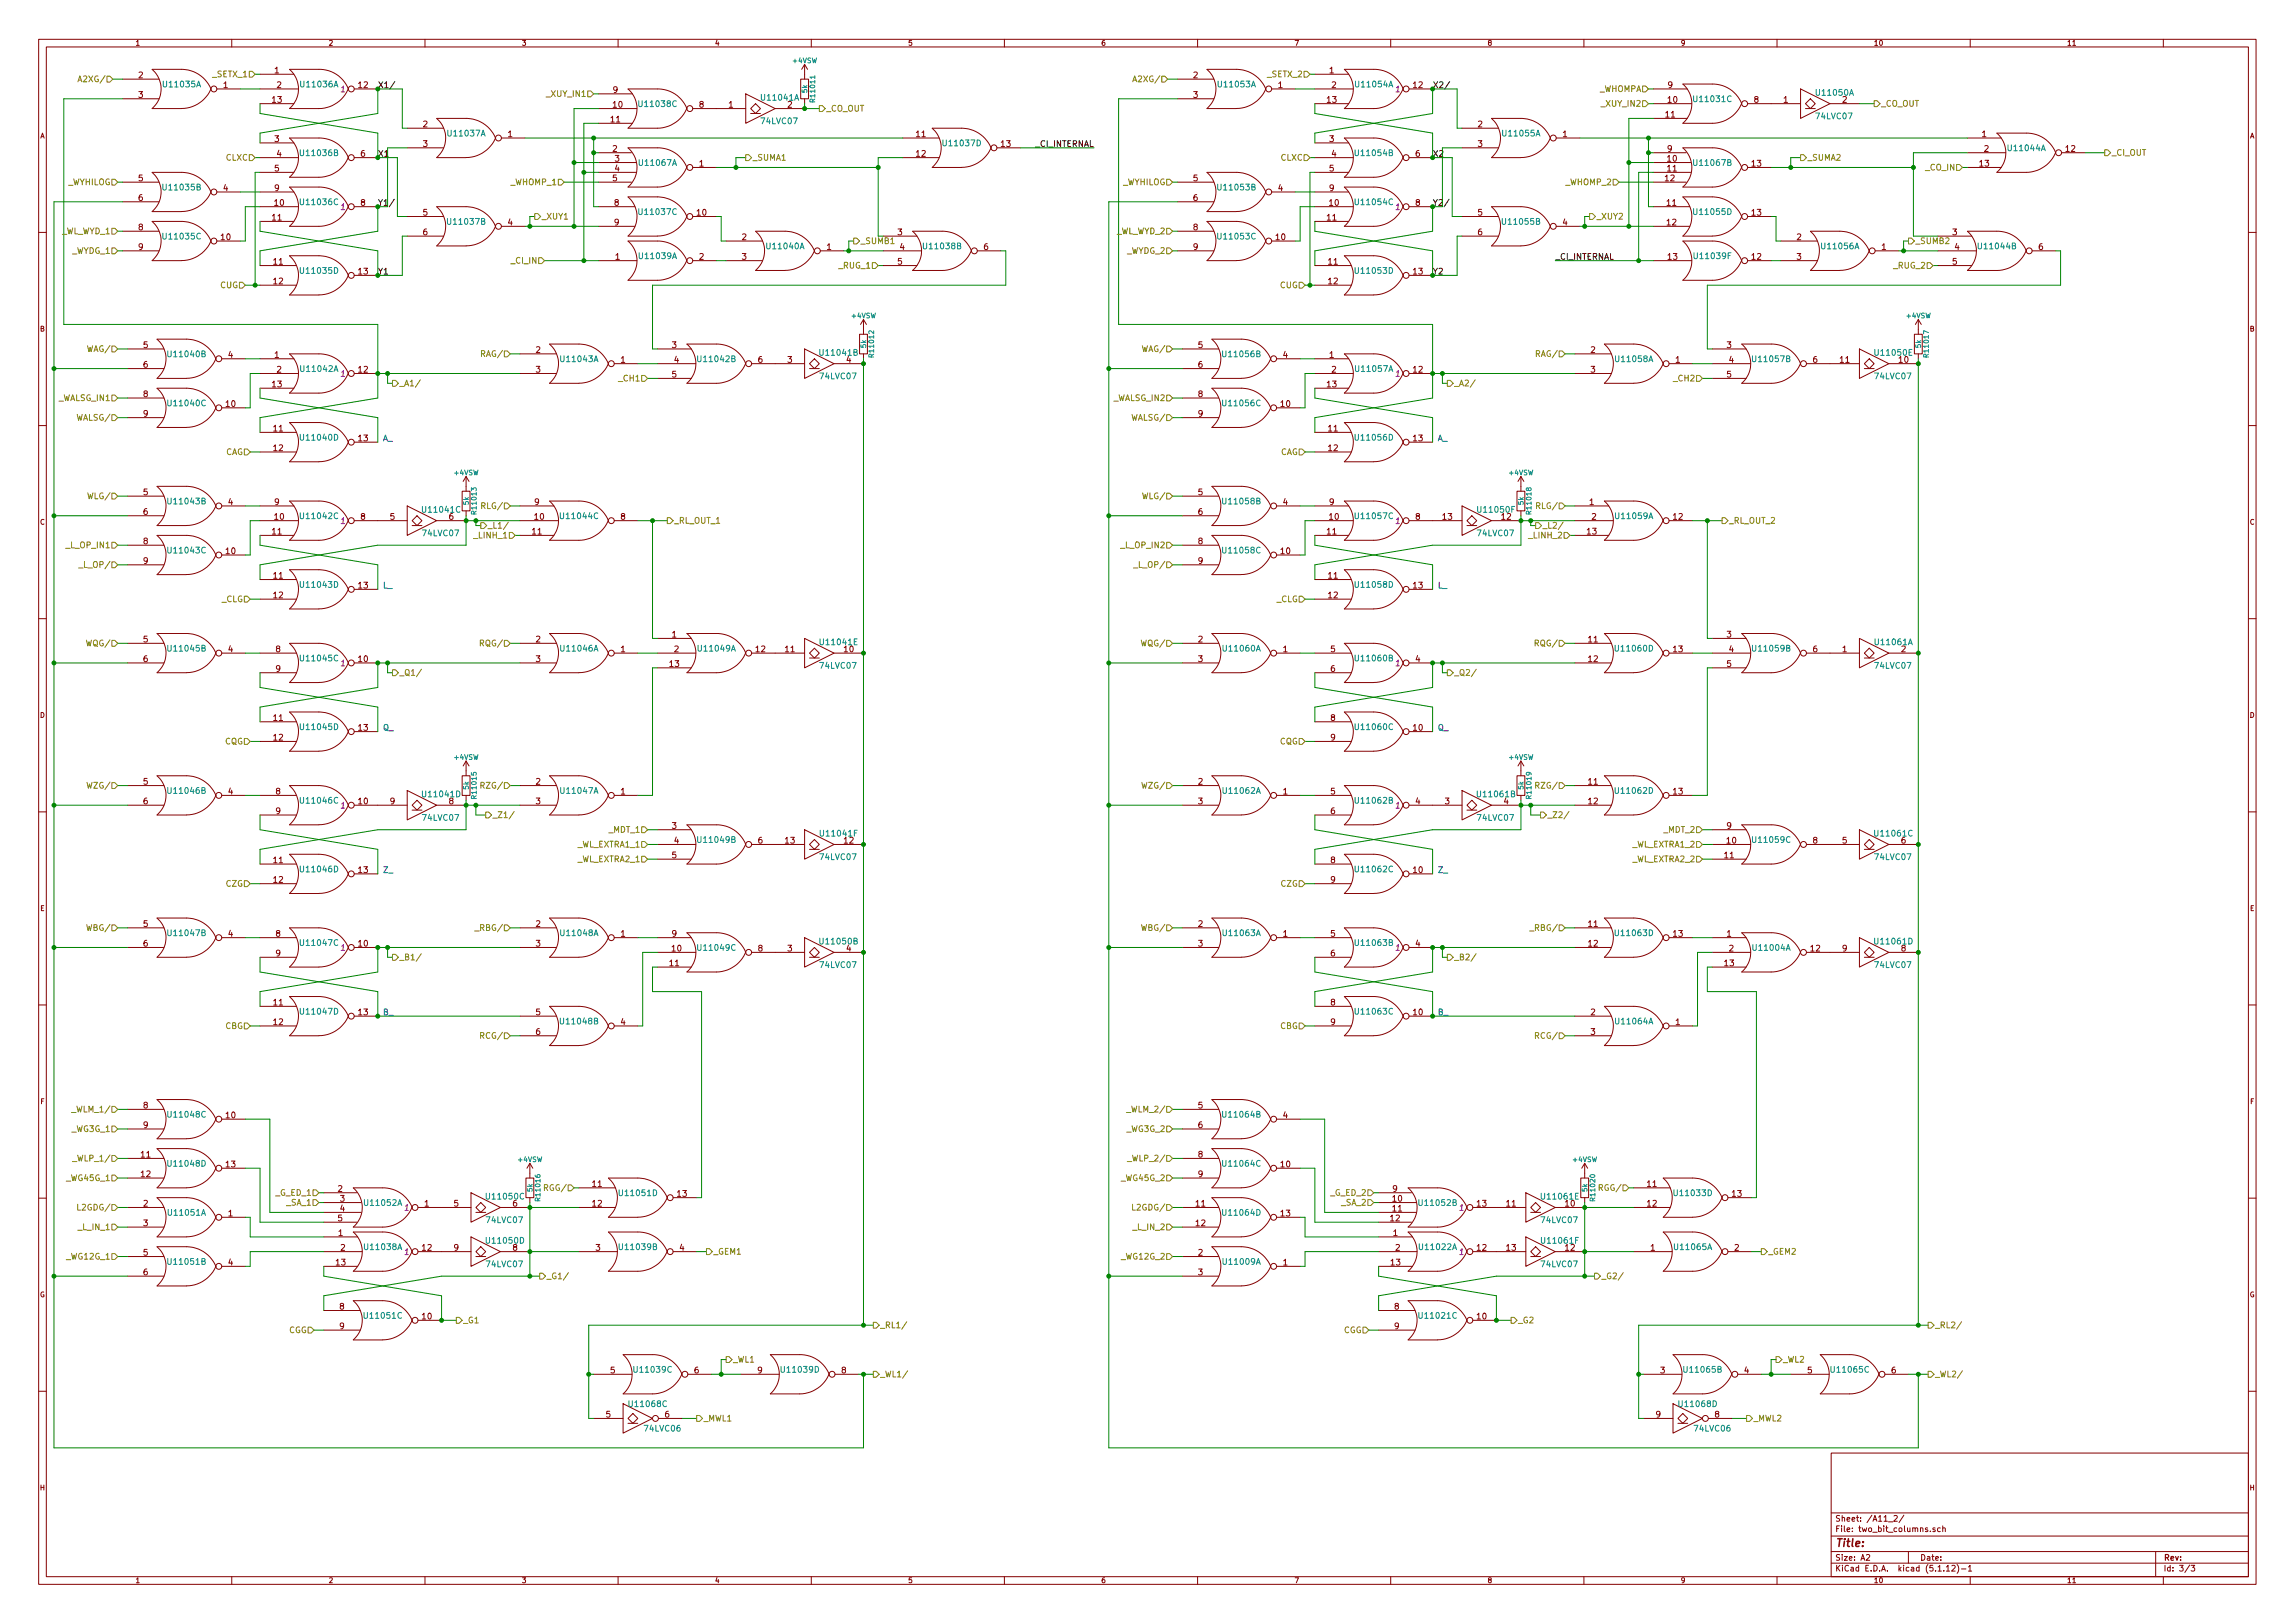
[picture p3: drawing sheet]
<svg xmlns="http://www.w3.org/2000/svg" width="594mm" height="420mm" viewBox="0 0 594 420" stroke-linecap="round" stroke-linejoin="round" font-family="sans-serif">
<defs><g id="words">
<text font-size="2.8" fill="#840000" x="475" y="400.4">Title:</text>
<g font-size="2.1" fill="#848400">
<text x="21.1" y="21.3">A2XG/</text>
<text x="55.2" y="20">_SETX_1</text>
<text x="294.1" y="21.3">A2XG/</text>
<text x="328.2" y="20">_SETX_2</text>
<text x="413.9" y="23.8">_WHOMPA</text>
<text x="141.9" y="25.1">_XUY_IN1</text>
<text x="213.9" y="28.9">_CO_OUT</text>
<text x="414.9" y="27.6">_XUY_IN2</text>
<text x="486.9" y="27.6">_CO_OUT</text>
<text x="58.5" y="41.6">CLXC</text>
<text x="194.8" y="41.6">_SUMA1</text>
<text x="331.5" y="41.6">CLXC</text>
<text x="467.9" y="41.6">_SUMA2</text>
<text x="546.6" y="40.3">_CI_OUT</text>
<text x="17.4" y="47.9">_WYHILOG</text>
<text x="132.4" y="47.9">_WHOMP_1</text>
<text x="290.4" y="47.9">_WYHILOG</text>
<text x="405.4" y="47.9">_WHOMP_2</text>
<text x="498.6" y="44.1">_CO_IN</text>
<text x="140.2" y="56.8">_XUY1</text>
<text x="413.3" y="56.8">_XUY2</text>
<text x="15.7" y="60.6">_WL_WYD_1</text>
<text x="18.6" y="65.7">_WYDG_1</text>
<text x="222.8" y="63.2">_SUMB1</text>
<text x="288.8" y="60.6">_WL_WYD_2</text>
<text x="291.6" y="65.7">_WYDG_2</text>
<text x="495.8" y="63.2">_SUMB2</text>
<text x="132.6" y="68.2">_CI_IN</text>
<text x="217.3" y="69.5">_RUG_1</text>
<text x="490.3" y="69.5">_RUG_2</text>
<text x="57" y="74.6">CUG</text>
<text x="331.3" y="74.6">CUG</text>
<text x="22.9" y="91.1">WAG/</text>
<text x="125" y="92.4">RAG/</text>
<text x="296" y="91.1">WAG/</text>
<text x="398" y="92.4">RAG/</text>
<text x="103.4" y="100">_A1/</text>
<text x="160.4" y="98.7">_CH1</text>
<text x="376.4" y="100">_A2/</text>
<text x="433.5" y="98.7">_CH2</text>
<text x="15.1" y="103.8">_WALSG_IN1</text>
<text x="288.2" y="103.8">_WALSG_IN2</text>
<text x="20.2" y="108.9">WALSG/</text>
<text x="293.3" y="108.9">WALSG/</text>
<text x="58.3" y="117.8">CAG</text>
<text x="331.3" y="117.8">CAG</text>
<text x="23.2" y="129.2">WLG/</text>
<text x="125.2" y="131.7">RLG/</text>
<text x="296.2" y="129.2">WLG/</text>
<text x="398.3" y="131.7">RLG/</text>
<text x="126.2" y="136.8">_L1/</text>
<text x="174.5" y="135.6">_RL_OUT_1</text>
<text x="399.3" y="136.8">_L2/</text>
<text x="447.5" y="135.6">_RL_OUT_2</text>
<text x="17.5" y="141.9">_L_OP_IN1</text>
<text x="123.1" y="139.4">_LINH_1</text>
<text x="290.6" y="141.9">_L_OP_IN2</text>
<text x="396.1" y="139.4">_LINH_2</text>
<text x="21.4" y="147">_L_OP/</text>
<text x="294.4" y="147">_L_OP/</text>
<text x="57.3" y="155.9">_CLG</text>
<text x="330.4" y="155.9">_CLG</text>
<text x="22.8" y="167.3">WQG/</text>
<text x="124.9" y="167.3">RQG/</text>
<text x="295.9" y="167.3">WQG/</text>
<text x="397.9" y="167.3">RQG/</text>
<text x="103.4" y="174.9">_Q1/</text>
<text x="376.4" y="174.9">_Q2/</text>
<text x="58.2" y="192.7">CQG</text>
<text x="331.2" y="192.7">CQG</text>
<text x="23.2" y="204.1">WZG/</text>
<text x="125.2" y="204.1">RZG/</text>
<text x="296.2" y="204.1">WZG/</text>
<text x="398.3" y="204.1">RZG/</text>
<text x="127.5" y="211.8">_Z1/</text>
<text x="157.7" y="215.6">_MDT_1</text>
<text x="400.6" y="211.8">_Z2/</text>
<text x="430.8" y="215.6">_MDT_2</text>
<text x="149.5" y="219.4">_WL_EXTRA1_1</text>
<text x="422.5" y="219.4">_WL_EXTRA1_2</text>
<text x="149.5" y="223.2">_WL_EXTRA2_1</text>
<text x="422.5" y="223.2">_WL_EXTRA2_2</text>
<text x="58.5" y="229.5">CZG</text>
<text x="331.6" y="229.5">CZG</text>
<text x="22.9" y="241">WBG/</text>
<text x="123.8" y="241">_RBG/</text>
<text x="296" y="241">WBG/</text>
<text x="396.9" y="241">_RBG/</text>
<text x="103.4" y="248.6">_B1/</text>
<text x="376.4" y="248.6">_B2/</text>
<text x="58.3" y="266.4">CBG</text>
<text x="125" y="268.9">RCG/</text>
<text x="331.3" y="266.4">CBG</text>
<text x="398" y="268.9">RCG/</text>
<text x="19.5" y="288">_WLM_1/</text>
<text x="292.6" y="288">_WLM_2/</text>
<text x="18.7" y="293">_WG3G_1</text>
<text x="291.7" y="293">_WG3G_2</text>
<text x="17.5" y="305.7">_WG45G_1</text>
<text x="19.9" y="300.7">_WLP_1/</text>
<text x="290.6" y="305.7">_WG45G_2</text>
<text x="292.9" y="300.7">_WLP_2/</text>
<text x="71.5" y="309.5">_G_ED_1</text>
<text x="141.4" y="308.3">RGG/</text>
<text x="344.5" y="309.5">_G_ED_2</text>
<text x="414.4" y="308.3">RGG/</text>
<text x="20.8" y="313.4">L2GDG/</text>
<text x="74.3" y="312.1">_SA_1</text>
<text x="293.9" y="313.4">L2GDG/</text>
<text x="347.3" y="312.1">_SA_2</text>
<text x="20.6" y="318.4">_L_IN_1</text>
<text x="293.6" y="318.4">_L_IN_2</text>
<text x="17.5" y="326.1">_WG12G_1</text>
<text x="184.7" y="324.8">_GEM1</text>
<text x="290.6" y="326.1">_WG12G_2</text>
<text x="457.7" y="324.8">_GEM2</text>
<text x="141.5" y="331.1">_G1/</text>
<text x="414.5" y="331.1">_G2/</text>
<text x="74.7" y="345.1">CGG</text>
<text x="119.9" y="342.6">_G1</text>
<text x="227.8" y="343.8">_RL1/</text>
<text x="347.7" y="345.1">CGG</text>
<text x="392.9" y="342.6">_G2</text>
<text x="500.9" y="343.8">_RL2/</text>
<text x="189.7" y="352.7">_WL1</text>
<text x="461.5" y="352.7">_WL2</text>
<text x="227.8" y="356.5">_WL1/</text>
<text x="500.9" y="356.5">_WL2/</text>
<text x="182.1" y="368">_MWL1</text>
<text x="453.9" y="368">_MWL2</text>
</g>
<g font-size="2.1" fill="#840000">
<text x="35.9" y="20.2">2</text>
<text x="57.8" y="22.8">1</text>
<text x="71.1" y="19">1</text>
<text x="71.7" y="22.8">2</text>
<text x="92.8" y="22.8">12</text>
<text x="308.9" y="20.2">2</text>
<text x="330.9" y="22.8">1</text>
<text x="344.1" y="19">1</text>
<text x="344.7" y="22.8">2</text>
<text x="365.9" y="22.8">12</text>
<text x="431.8" y="22.8">9</text>
<text x="35.9" y="25.3">3</text>
<text x="70.5" y="26.6">13</text>
<text x="158.7" y="24">9</text>
<text x="158.7" y="27.9">10</text>
<text x="181" y="27.9">8</text>
<text x="188.6" y="27.9">1</text>
<text x="308.9" y="25.3">3</text>
<text x="343.6" y="26.6">13</text>
<text x="431.8" y="26.6">10</text>
<text x="454.1" y="26.6">8</text>
<text x="461.7" y="26.6">1</text>
<text x="476.9" y="26.6">2</text>
<text x="109.5" y="32.9">2</text>
<text x="131.5" y="35.5">1</text>
<text x="158.1" y="31.7">11</text>
<text x="237.2" y="35.5">11</text>
<text x="382.6" y="32.9">2</text>
<text x="404.5" y="35.5">1</text>
<text x="431.2" y="30.4">11</text>
<text x="513.1" y="35.5">1</text>
<text x="71.1" y="36.7">3</text>
<text x="71.7" y="40.6">4</text>
<text x="93.4" y="40.6">6</text>
<text x="109.5" y="38">3</text>
<text x="158.6" y="39.3">2</text>
<text x="159.2" y="41.8">3</text>
<text x="237.2" y="40.6">12</text>
<text x="259.2" y="38">13</text>
<text x="344.1" y="36.7">3</text>
<text x="344.7" y="40.6">4</text>
<text x="366.4" y="40.6">6</text>
<text x="382.6" y="38">3</text>
<text x="431.6" y="39.3">9</text>
<text x="431.6" y="41.8">10</text>
<text x="513.6" y="39.3">2</text>
<text x="534.8" y="39.3">12</text>
<text x="35.9" y="46.9">5</text>
<text x="71.1" y="44.4">5</text>
<text x="158.6" y="46.9">5</text>
<text x="159.2" y="44.4">4</text>
<text x="181" y="43.1">1</text>
<text x="308.9" y="46.9">5</text>
<text x="344.1" y="44.4">5</text>
<text x="431.1" y="46.9">12</text>
<text x="431.6" y="44.4">11</text>
<text x="453.5" y="43.1">13</text>
<text x="512.5" y="43.1">13</text>
<text x="35.9" y="52">6</text>
<text x="57.8" y="49.4">4</text>
<text x="71.1" y="49.4">9</text>
<text x="71.1" y="53.3">10</text>
<text x="93.4" y="53.3">8</text>
<text x="159.1" y="53.3">8</text>
<text x="308.9" y="52">6</text>
<text x="330.9" y="49.4">4</text>
<text x="344.1" y="49.4">9</text>
<text x="344.1" y="53.3">10</text>
<text x="366.4" y="53.3">8</text>
<text x="431.5" y="53.3">11</text>
<text x="35.9" y="59.6">8</text>
<text x="70.5" y="57.1">11</text>
<text x="109.5" y="55.8">5</text>
<text x="131.5" y="58.3">4</text>
<text x="159.1" y="58.3">9</text>
<text x="180.4" y="55.8">10</text>
<text x="308.9" y="59.6">8</text>
<text x="343.6" y="57.1">11</text>
<text x="382.6" y="55.8">5</text>
<text x="404.5" y="58.3">4</text>
<text x="431.5" y="58.3">12</text>
<text x="453.5" y="55.8">13</text>
<text x="35.9" y="64.7">9</text>
<text x="57.3" y="62.1">10</text>
<text x="109.5" y="60.9">6</text>
<text x="192.1" y="62.1">2</text>
<text x="214" y="64.7">1</text>
<text x="232.4" y="60.9">3</text>
<text x="233" y="64.7">4</text>
<text x="254.7" y="64.7">6</text>
<text x="308.9" y="64.7">9</text>
<text x="330.3" y="62.1">10</text>
<text x="382.6" y="60.9">6</text>
<text x="465.1" y="62.1">2</text>
<text x="487.1" y="64.7">1</text>
<text x="505.4" y="60.9">3</text>
<text x="506" y="64.7">4</text>
<text x="527.7" y="64.7">6</text>
<text x="70.8" y="68.5">11</text>
<text x="92.8" y="71">13</text>
<text x="159.3" y="67.2">1</text>
<text x="181" y="67.2">2</text>
<text x="192.1" y="67.2">3</text>
<text x="232.4" y="68.5">5</text>
<text x="343.9" y="68.5">11</text>
<text x="365.9" y="71">13</text>
<text x="431.8" y="67.2">13</text>
<text x="453.5" y="67.2">12</text>
<text x="465.1" y="67.2">3</text>
<text x="505.4" y="68.5">5</text>
<text x="70.8" y="73.6">12</text>
<text x="343.9" y="73.6">12</text>
<text x="37.1" y="90.1">5</text>
<text x="37.1" y="95.2">6</text>
<text x="59.1" y="92.6">4</text>
<text x="71.1" y="92.6">1</text>
<text x="138.7" y="91.4">2</text>
<text x="160.7" y="93.9">1</text>
<text x="174" y="90.1">3</text>
<text x="174.5" y="93.9">4</text>
<text x="196.3" y="93.9">6</text>
<text x="203.9" y="93.9">3</text>
<text x="310.2" y="90.1">5</text>
<text x="310.2" y="95.2">6</text>
<text x="332.2" y="92.6">4</text>
<text x="344.1" y="92.6">1</text>
<text x="411.8" y="91.4">2</text>
<text x="433.8" y="93.9">1</text>
<text x="447" y="90.1">3</text>
<text x="447.6" y="93.9">4</text>
<text x="469.3" y="93.9">6</text>
<text x="476.4" y="93.9">11</text>
<text x="491.6" y="93.9">10</text>
<text x="70.5" y="100.2">13</text>
<text x="71.7" y="96.4">2</text>
<text x="92.8" y="96.4">12</text>
<text x="138.7" y="96.4">3</text>
<text x="174" y="97.7">5</text>
<text x="343.6" y="100.2">13</text>
<text x="344.7" y="96.4">2</text>
<text x="365.9" y="96.4">12</text>
<text x="411.8" y="96.4">3</text>
<text x="447" y="97.7">5</text>
<text x="37.1" y="102.8">8</text>
<text x="37.1" y="107.9">9</text>
<text x="58.5" y="105.3">10</text>
<text x="310.2" y="102.8">8</text>
<text x="310.2" y="107.9">9</text>
<text x="331.6" y="105.3">10</text>
<text x="70.8" y="111.7">11</text>
<text x="343.9" y="111.7">11</text>
<text x="70.8" y="116.8">12</text>
<text x="92.8" y="114.2">13</text>
<text x="343.9" y="116.8">12</text>
<text x="365.9" y="114.2">13</text>
<text x="37.1" y="128.2">5</text>
<text x="59.1" y="130.7">4</text>
<text x="71.1" y="130.7">9</text>
<text x="138.4" y="130.7">9</text>
<text x="310.2" y="128.2">5</text>
<text x="332.2" y="130.7">4</text>
<text x="344.1" y="130.7">9</text>
<text x="411.5" y="130.7">1</text>
<text x="37.1" y="133.3">6</text>
<text x="71.1" y="134.5">10</text>
<text x="93.4" y="134.5">8</text>
<text x="101" y="134.5">5</text>
<text x="138.4" y="134.5">10</text>
<text x="160.7" y="134.5">8</text>
<text x="310.2" y="133.3">6</text>
<text x="344.1" y="134.5">10</text>
<text x="366.4" y="134.5">8</text>
<text x="373.5" y="134.5">13</text>
<text x="388.7" y="134.5">12</text>
<text x="412" y="134.5">2</text>
<text x="433.2" y="134.5">12</text>
<text x="37.1" y="140.9">8</text>
<text x="58.5" y="143.4">10</text>
<text x="70.5" y="138.3">11</text>
<text x="137.8" y="138.3">11</text>
<text x="310.2" y="140.9">8</text>
<text x="331.6" y="143.4">10</text>
<text x="343.6" y="138.3">11</text>
<text x="410.9" y="138.3">13</text>
<text x="37.1" y="146">9</text>
<text x="70.8" y="149.8">11</text>
<text x="310.2" y="146">9</text>
<text x="343.9" y="149.8">11</text>
<text x="70.8" y="154.9">12</text>
<text x="92.8" y="152.3">13</text>
<text x="343.9" y="154.9">12</text>
<text x="365.9" y="152.3">13</text>
<text x="37.1" y="166.3">5</text>
<text x="138.7" y="166.3">2</text>
<text x="174" y="165">1</text>
<text x="310.2" y="166.3">2</text>
<text x="411.2" y="166.3">11</text>
<text x="447" y="165">3</text>
<text x="37.1" y="171.4">6</text>
<text x="59.1" y="168.8">4</text>
<text x="71.4" y="168.8">8</text>
<text x="71.4" y="173.9">9</text>
<text x="92.8" y="171.4">10</text>
<text x="138.7" y="171.4">3</text>
<text x="160.7" y="168.8">1</text>
<text x="173.4" y="172.6">13</text>
<text x="174.5" y="168.8">2</text>
<text x="195.7" y="168.8">12</text>
<text x="203.3" y="168.8">11</text>
<text x="310.2" y="171.4">3</text>
<text x="332.2" y="168.8">1</text>
<text x="344.5" y="168.8">5</text>
<text x="344.5" y="173.9">6</text>
<text x="366.4" y="171.4">4</text>
<text x="411.2" y="171.4">12</text>
<text x="433.2" y="168.8">13</text>
<text x="447" y="172.6">5</text>
<text x="447.6" y="168.8">4</text>
<text x="469.3" y="168.8">6</text>
<text x="476.9" y="168.8">1</text>
<text x="70.8" y="186.6">11</text>
<text x="70.8" y="191.7">12</text>
<text x="92.8" y="189.1">13</text>
<text x="344.5" y="186.6">8</text>
<text x="344.5" y="191.7">9</text>
<text x="365.9" y="189.1">10</text>
<text x="37.1" y="203.1">5</text>
<text x="138.7" y="203.1">2</text>
<text x="310.2" y="203.1">2</text>
<text x="411.2" y="203.1">11</text>
<text x="37.1" y="208.2">6</text>
<text x="59.1" y="205.7">4</text>
<text x="71.4" y="205.7">8</text>
<text x="92.8" y="208.2">10</text>
<text x="101" y="208.2">9</text>
<text x="138.7" y="208.2">3</text>
<text x="160.7" y="205.7">1</text>
<text x="310.2" y="208.2">3</text>
<text x="332.2" y="205.7">1</text>
<text x="344.5" y="205.7">5</text>
<text x="366.4" y="208.2">4</text>
<text x="374.1" y="208.2">3</text>
<text x="411.2" y="208.2">12</text>
<text x="433.2" y="205.7">13</text>
<text x="71.4" y="210.7">9</text>
<text x="174" y="214.5">3</text>
<text x="344.5" y="210.7">6</text>
<text x="447" y="214.5">9</text>
<text x="174.5" y="218.4">4</text>
<text x="196.3" y="218.4">6</text>
<text x="203.3" y="218.4">13</text>
<text x="447" y="218.4">10</text>
<text x="469.3" y="218.4">8</text>
<text x="476.9" y="218.4">5</text>
<text x="70.8" y="223.4">11</text>
<text x="92.8" y="226">13</text>
<text x="174" y="222.2">5</text>
<text x="344.5" y="223.4">8</text>
<text x="365.9" y="226">10</text>
<text x="446.4" y="222.2">11</text>
<text x="70.8" y="228.5">12</text>
<text x="344.5" y="228.5">9</text>
<text x="37.1" y="239.9">5</text>
<text x="138.7" y="239.9">2</text>
<text x="310.2" y="239.9">2</text>
<text x="411.2" y="239.9">11</text>
<text x="37.1" y="245">6</text>
<text x="59.1" y="242.5">4</text>
<text x="71.4" y="242.5">8</text>
<text x="92.8" y="245">10</text>
<text x="138.7" y="245">3</text>
<text x="160.7" y="242.5">1</text>
<text x="174" y="242.5">9</text>
<text x="310.2" y="245">3</text>
<text x="332.2" y="242.5">1</text>
<text x="344.5" y="242.5">5</text>
<text x="366.4" y="245">4</text>
<text x="411.2" y="245">12</text>
<text x="433.2" y="242.5">13</text>
<text x="447" y="242.5">1</text>
<text x="71.4" y="247.6">9</text>
<text x="173.4" y="250.1">11</text>
<text x="174" y="246.3">10</text>
<text x="196.3" y="246.3">8</text>
<text x="203.9" y="246.3">3</text>
<text x="219.1" y="246.3">4</text>
<text x="344.5" y="247.6">6</text>
<text x="446.4" y="250.1">13</text>
<text x="447.6" y="246.3">2</text>
<text x="468.7" y="246.3">12</text>
<text x="476.9" y="246.3">9</text>
<text x="70.8" y="260.3">11</text>
<text x="92.8" y="262.8">13</text>
<text x="138.7" y="262.8">5</text>
<text x="344.5" y="260.3">8</text>
<text x="365.9" y="262.8">10</text>
<text x="411.8" y="262.8">2</text>
<text x="70.8" y="265.3">12</text>
<text x="138.7" y="267.9">6</text>
<text x="160.7" y="265.3">4</text>
<text x="344.5" y="265.3">9</text>
<text x="411.8" y="267.9">3</text>
<text x="433.8" y="265.3">1</text>
<text x="37.1" y="286.9">8</text>
<text x="310.2" y="286.9">5</text>
<text x="37.1" y="292">9</text>
<text x="58.5" y="289.5">10</text>
<text x="310.2" y="292">6</text>
<text x="332.2" y="289.5">4</text>
<text x="36.6" y="299.6">11</text>
<text x="310.2" y="299.6">8</text>
<text x="36.6" y="304.7">12</text>
<text x="58.5" y="302.2">13</text>
<text x="310.2" y="304.7">9</text>
<text x="331.6" y="302.2">10</text>
<text x="87.5" y="308.5">2</text>
<text x="88.1" y="311.1">3</text>
<text x="153.4" y="307.3">11</text>
<text x="175.4" y="309.8">13</text>
<text x="360.5" y="308.5">9</text>
<text x="360.5" y="311.1">10</text>
<text x="426.4" y="307.3">11</text>
<text x="448.4" y="309.8">13</text>
<text x="37.1" y="312.3">2</text>
<text x="37.1" y="317.4">3</text>
<text x="59.1" y="314.9">1</text>
<text x="87.5" y="316.1">5</text>
<text x="88.1" y="313.6">4</text>
<text x="109.9" y="312.3">1</text>
<text x="117.5" y="312.3">5</text>
<text x="132.8" y="312.3">6</text>
<text x="153.4" y="312.3">12</text>
<text x="309.6" y="312.3">11</text>
<text x="309.6" y="317.4">12</text>
<text x="331.6" y="314.9">13</text>
<text x="359.9" y="316.1">12</text>
<text x="360.5" y="313.6">11</text>
<text x="382.4" y="312.3">13</text>
<text x="390" y="312.3">11</text>
<text x="426.4" y="312.3">12</text>
<text x="87.6" y="320">1</text>
<text x="88.2" y="323.8">2</text>
<text x="109.3" y="323.8">12</text>
<text x="117.5" y="323.8">9</text>
<text x="132.8" y="323.8">8</text>
<text x="154.2" y="323.8">3</text>
<text x="175.9" y="323.8">4</text>
<text x="360.7" y="320">1</text>
<text x="361.2" y="323.8">2</text>
<text x="382.4" y="323.8">12</text>
<text x="390" y="323.8">13</text>
<text x="427.3" y="323.8">1</text>
<text x="449" y="323.8">2</text>
<text x="37.1" y="325">5</text>
<text x="59.1" y="327.6">4</text>
<text x="87" y="327.6">13</text>
<text x="310.2" y="325">2</text>
<text x="332.2" y="327.6">1</text>
<text x="360.1" y="327.6">13</text>
<text x="37.1" y="330.1">6</text>
<text x="310.2" y="330.1">3</text>
<text x="87.9" y="339">8</text>
<text x="109.3" y="341.5">10</text>
<text x="361" y="339">8</text>
<text x="382.4" y="341.5">10</text>
<text x="87.9" y="344.1">9</text>
<text x="361" y="344.1">9</text>
<text x="158" y="355.5">5</text>
<text x="179.8" y="355.5">6</text>
<text x="196.1" y="355.5">9</text>
<text x="217.9" y="355.5">8</text>
<text x="429.8" y="355.5">3</text>
<text x="451.5" y="355.5">4</text>
<text x="467.9" y="355.5">5</text>
<text x="489.6" y="355.5">6</text>
<text x="156.9" y="366.9">5</text>
<text x="172.1" y="366.9">6</text>
<text x="428.7" y="366.9">9</text>
<text x="443.9" y="366.9">8</text>
<text x="475" y="393.9">Sheet: /A11_2/</text>
<text x="475" y="396.6">File: two_bit_columns.sch</text>
<text x="475" y="406.8">KiCad E.D.A. kicad (5.1.12)-1</text>
<text x="475" y="404">Size: A2</text>
<text x="497" y="404">Date:</text>
<text x="560" y="404">Rev:</text>
<text x="560" y="406.8">Id: 3/3</text>
</g>
<g font-size="2.1" fill="#008484">
<text x="42.5" y="22.6">U11035A</text>
<text x="78.1" y="22.6">U11036A</text>
<text x="315.6" y="22.6">U11053A</text>
<text x="351.1" y="22.6">U11054A</text>
<text x="165.7" y="27.7">U11038C</text>
<text x="197.3" y="26">U11041A</text>
<text x="203.9" y="27.9">2</text>
<text x="438.8" y="26.4">U11031C</text>
<text x="470.4" y="24.8">U11050A</text>
<text x="116.2" y="35.3">U11037A</text>
<text x="197.2" y="32.1">74LVC07</text>
<text x="389.2" y="35.3">U11055A</text>
<text x="470.3" y="30.9">74LVC07</text>
<text x="78.1" y="40.4">U11036B</text>
<text x="244.4" y="37.8">U11037D</text>
<text x="351.1" y="40.4">U11054B</text>
<text x="520" y="39.1">U11044A</text>
<text x="165.7" y="42.9">U11067A</text>
<text x="438.8" y="42.9">U11067B</text>
<text x="42.5" y="49.3">U11035B</text>
<text x="78.1" y="53.1">U11036C</text>
<text x="315.6" y="49.3">U11053B</text>
<text x="351.1" y="53.1">U11054C</text>
<text x="116.2" y="58.2">U11037B</text>
<text x="165.7" y="55.6">U11037C</text>
<text x="389.2" y="58.2">U11055B</text>
<text x="438.8" y="55.6">U11055D</text>
<text x="42.5" y="62">U11035C</text>
<text x="198.7" y="64.5">U11040A</text>
<text x="239.4" y="64.5">U11038B</text>
<text x="315.6" y="62">U11053C</text>
<text x="471.8" y="64.5">U11056A</text>
<text x="512.4" y="64.5">U11044B</text>
<text x="78.1" y="70.9">U11035D</text>
<text x="165.7" y="67">U11039A</text>
<text x="351.1" y="70.9">U11053D</text>
<text x="438.9" y="67">U11039F</text>
<text x="43.8" y="92.4">U11040B</text>
<text x="145.4" y="93.7">U11043A</text>
<text x="180.9" y="93.7">U11042B</text>
<text x="212.6" y="92.1">U11041B</text>
<text x="219.1" y="93.9">4</text>
<text x="316.8" y="92.4">U11056B</text>
<text x="418.4" y="93.7">U11058A</text>
<text x="454" y="93.7">U11057B</text>
<text x="485.7" y="92.1">U11050E</text>
<text x="78.1" y="96.3">U11042A</text>
<text x="212.4" y="98.2">74LVC07</text>
<text x="351.1" y="96.3">U11057A</text>
<text x="485.5" y="98.2">74LVC07</text>
<text x="43.8" y="105.1">U11040C</text>
<text x="316.8" y="105.1">U11056C</text>
<text x="78.1" y="114">U11040D</text>
<text x="351.1" y="114">U11056D</text>
<text x="43.8" y="130.5">U11043B</text>
<text x="316.8" y="130.5">U11058B</text>
<text x="78.1" y="134.4">U11042C</text>
<text x="109.7" y="132.7">U11041C</text>
<text x="116.3" y="134.5">6</text>
<text x="145.4" y="134.4">U11044C</text>
<text x="351.1" y="134.4">U11057C</text>
<text x="382.9" y="132.7">U11050F</text>
<text x="418.4" y="134.4">U11059A</text>
<text x="43.8" y="143.2">U11043C</text>
<text x="109.6" y="138.8">74LVC07</text>
<text x="316.8" y="143.2">U11058C</text>
<text x="382.6" y="138.8">74LVC07</text>
<text x="78.1" y="152.1">U11043D</text>
<text x="351.1" y="152.1">U11058D</text>
<text x="212.6" y="167">U11041E</text>
<text x="485.6" y="167">U11061A</text>
<text x="43.8" y="168.6">U11045B</text>
<text x="78.1" y="171.2">U11045C</text>
<text x="145.4" y="168.6">U11046A</text>
<text x="180.9" y="168.6">U11049A</text>
<text x="212.4" y="173.1">74LVC07</text>
<text x="218.5" y="168.8">10</text>
<text x="316.8" y="168.6">U11060A</text>
<text x="351.1" y="171.2">U11060B</text>
<text x="418.4" y="168.6">U11060D</text>
<text x="454" y="168.6">U11059B</text>
<text x="485.5" y="173.1">74LVC07</text>
<text x="492.2" y="168.8">2</text>
<text x="78.1" y="189">U11045D</text>
<text x="351.1" y="189">U11060C</text>
<text x="43.8" y="205.5">U11046B</text>
<text x="78.1" y="208">U11046C</text>
<text x="109.7" y="206.4">U11041D</text>
<text x="116.3" y="208.2">8</text>
<text x="145.4" y="205.5">U11047A</text>
<text x="316.8" y="205.5">U11062A</text>
<text x="351.1" y="208">U11062B</text>
<text x="382.8" y="206.4">U11061B</text>
<text x="389.3" y="208.2">4</text>
<text x="418.4" y="205.5">U11062D</text>
<text x="109.6" y="212.5">74LVC07</text>
<text x="382.6" y="212.5">74LVC07</text>
<text x="180.9" y="218.2">U11049B</text>
<text x="212.7" y="216.5">U11041F</text>
<text x="218.5" y="218.4">12</text>
<text x="454" y="218.2">U11059C</text>
<text x="485.6" y="216.5">U11061C</text>
<text x="492.2" y="218.4">6</text>
<text x="78.1" y="225.8">U11046D</text>
<text x="212.4" y="222.6">74LVC07</text>
<text x="351.1" y="225.8">U11062C</text>
<text x="485.5" y="222.6">74LVC07</text>
<text x="43.8" y="242.3">U11047B</text>
<text x="78.1" y="244.8">U11047C</text>
<text x="145.4" y="242.3">U11048A</text>
<text x="212.6" y="244.5">U11050B</text>
<text x="316.8" y="242.3">U11063A</text>
<text x="351.1" y="244.8">U11063B</text>
<text x="418.4" y="242.3">U11063D</text>
<text x="485.6" y="244.5">U11061D</text>
<text x="180.9" y="246.1">U11049C</text>
<text x="212.4" y="250.6">74LVC07</text>
<text x="454" y="246.1">U11004A</text>
<text x="485.5" y="250.6">74LVC07</text>
<text x="492.2" y="246.3">8</text>
<text x="78.1" y="262.6">U11047D</text>
<text x="351.1" y="262.6">U11063C</text>
<text x="145.4" y="265.2">U11048B</text>
<text x="418.4" y="265.2">U11064A</text>
<text x="43.8" y="289.3">U11048C</text>
<text x="316.8" y="289.3">U11064B</text>
<text x="43.8" y="302">U11048D</text>
<text x="316.8" y="302">U11064C</text>
<text x="126.2" y="310.5">U11050C</text>
<text x="160.6" y="309.6">U11051D</text>
<text x="399.3" y="310.5">U11061E</text>
<text x="433.7" y="309.6">U11033D</text>
<text x="43.8" y="314.7">U11051A</text>
<text x="94.6" y="312.2">U11052A</text>
<text x="126.1" y="316.6">74LVC07</text>
<text x="316.8" y="314.7">U11064D</text>
<text x="367.6" y="312.2">U11052B</text>
<text x="399.1" y="316.6">74LVC07</text>
<text x="405.2" y="312.3">10</text>
<text x="94.6" y="323.6">U11038A</text>
<text x="126.2" y="321.9">U11050D</text>
<text x="160.6" y="323.6">U11039B</text>
<text x="367.6" y="323.6">U11022A</text>
<text x="399.4" y="321.9">U11061F</text>
<text x="405.2" y="323.8">12</text>
<text x="433.7" y="323.6">U11065A</text>
<text x="43.8" y="327.4">U11051B</text>
<text x="126.1" y="328">74LVC07</text>
<text x="316.8" y="327.4">U11009A</text>
<text x="399.1" y="328">74LVC07</text>
<text x="94.6" y="341.4">U11051C</text>
<text x="367.6" y="341.4">U11021C</text>
<text x="164.4" y="355.3">U11039C</text>
<text x="202.5" y="355.3">U11039D</text>
<text x="436.2" y="355.3">U11065B</text>
<text x="474.3" y="355.3">U11065C</text>
<text x="163.2" y="364.2">U11068C</text>
<text x="434.9" y="364.2">U11068D</text>
<text x="167" y="370.6">74LVC06</text>
<text x="438.8" y="370.6">74LVC06</text>
</g>
<g font-size="2.1" fill="#840084">
<text x="88.3" y="23.9">1</text>
<text x="361.4" y="23.9">1</text>
<text x="88.3" y="54.3">1</text>
<text x="361.4" y="54.3">1</text>
<text x="88.3" y="97.5">1</text>
<text x="361.4" y="97.5">1</text>
<text x="88.3" y="135.6">1</text>
<text x="361.4" y="135.6">1</text>
<text x="88.3" y="172.5">1</text>
<text x="361.4" y="172.5">1</text>
<text x="88.3" y="209.3">1</text>
<text x="361.4" y="209.3">1</text>
<text x="88.3" y="246.1">1</text>
<text x="361.4" y="246.1">1</text>
<text x="104.8" y="313.4">1</text>
<text x="377.9" y="313.4">1</text>
<text x="104.8" y="324.9">1</text>
<text x="377.9" y="324.9">1</text>
</g>
<g font-size="2.1" fill="#008400">
<text x="97.8" y="22.8">X1/</text>
<text x="370.8" y="22.8">X2/</text>
<text x="97.8" y="53.3">Y1/</text>
<text x="370.8" y="53.3">Y2/</text>
</g>
<g font-size="2.1">
<text x="97.8" y="40.6">X1</text>
<text x="268" y="38">_CI_INTERNAL</text>
<text x="370.8" y="40.6">X2</text>
<text x="97.8" y="71">Y1</text>
<text x="370.8" y="71">Y2</text>
<text x="402.6" y="67.2">_CI_INTERNAL</text>
</g>
<g font-size="2.1" fill="#0000c2">
<text x="99.1" y="114.2">A_</text>
<text x="372.1" y="114.2">A_</text>
<text x="99.1" y="152.3">L_</text>
<text x="372.1" y="152.3">L_</text>
<text x="99.1" y="189.1">Q_</text>
<text x="372.1" y="189.1">Q_</text>
<text x="99.1" y="226">Z_</text>
<text x="372.1" y="226">Z_</text>
<text x="99.1" y="262.8">B_</text>
<text x="372.1" y="262.8">B_</text>
</g>
<g font-size="1.8" fill="#840000">
<text x="35" y="11.8">1</text>
<text x="85" y="11.8">2</text>
<text x="135" y="11.8">3</text>
<text x="185" y="11.8">4</text>
<text x="235" y="11.8">5</text>
<text x="285" y="11.8">6</text>
<text x="335" y="11.8">7</text>
<text x="385" y="11.8">8</text>
<text x="435" y="11.8">9</text>
<text x="485" y="11.8">10</text>
<text x="535" y="11.8">11</text>
<text x="10.4" y="35.8">A</text>
<text x="582.4" y="35.8">A</text>
<text x="10.4" y="85.8">B</text>
<text x="582.4" y="85.8">B</text>
<text x="10.4" y="135.8">C</text>
<text x="582.4" y="135.8">C</text>
<text x="10.4" y="185.8">D</text>
<text x="582.4" y="185.8">D</text>
<text x="10.4" y="235.8">E</text>
<text x="582.4" y="235.8">E</text>
<text x="10.5" y="285.8">F</text>
<text x="582.5" y="285.8">F</text>
<text x="10.3" y="335.8">G</text>
<text x="582.3" y="335.8">G</text>
<text x="10.4" y="385.8">H</text>
<text x="582.4" y="385.8">H</text>
<text x="35" y="409.8">1</text>
<text x="85" y="409.8">2</text>
<text x="135" y="409.8">3</text>
<text x="185" y="409.8">4</text>
<text x="235" y="409.8">5</text>
<text x="285" y="409.8">6</text>
<text x="335" y="409.8">7</text>
<text x="385" y="409.8">8</text>
<text x="435" y="409.8">9</text>
<text x="485" y="409.8">10</text>
<text x="535" y="409.8">11</text>
</g>
<g font-size="1.8" fill="#008484">
<text x="205.3" y="16.3">+4VSW</text>
<text x="209" y="24" transform="rotate(-90 209 24)">5k</text>
<text x="211" y="26.1" transform="rotate(-90 211 26.1)">R11011</text>
<text x="220.5" y="82.4">+4VSW</text>
<text x="493.5" y="82.4">+4VSW</text>
<text x="224.2" y="90" transform="rotate(-90 224.2 90)">5k</text>
<text x="226.2" y="92.2" transform="rotate(-90 226.2 92.2)">R11012</text>
<text x="497.3" y="90" transform="rotate(-90 497.3 90)">5k</text>
<text x="499.3" y="92.2" transform="rotate(-90 499.3 92.2)">R11017</text>
<text x="117.6" y="123">+4VSW</text>
<text x="390.7" y="123">+4VSW</text>
<text x="121.3" y="130.7" transform="rotate(-90 121.3 130.7)">5k</text>
<text x="394.4" y="130.7" transform="rotate(-90 394.4 130.7)">5k</text>
<text x="123.4" y="132.8" transform="rotate(-90 123.4 132.8)">R11013</text>
<text x="396.4" y="132.8" transform="rotate(-90 396.4 132.8)">R11018</text>
<text x="117.6" y="196.7">+4VSW</text>
<text x="390.7" y="196.7">+4VSW</text>
<text x="121.3" y="204.3" transform="rotate(-90 121.3 204.3)">5k</text>
<text x="123.4" y="206.5" transform="rotate(-90 123.4 206.5)">R11015</text>
<text x="394.4" y="204.3" transform="rotate(-90 394.4 204.3)">5k</text>
<text x="396.4" y="206.5" transform="rotate(-90 396.4 206.5)">R11019</text>
<text x="134.1" y="300.8">+4VSW</text>
<text x="407.2" y="300.8">+4VSW</text>
<text x="137.8" y="308.5" transform="rotate(-90 137.8 308.5)">5k</text>
<text x="139.9" y="310.6" transform="rotate(-90 139.9 310.6)">R11016</text>
<text x="410.9" y="308.5" transform="rotate(-90 410.9 308.5)">5k</text>
<text x="412.9" y="310.6" transform="rotate(-90 412.9 310.6)">R11020</text>
</g>
</g></defs>
<g fill="none" stroke="#840000" stroke-width=".26">
<path d="M10 10.2h574v400h-574zM12 12.2h570v396h-570zM39.4 17.9h7.6a8.3 8.3 0 0 1 7.6 5.1 8.4 8.4 0 0 1-7.6 5.1h-7.6M39.4 18a6.7 6.7 0 0 1 0 10.1M60 10.2v2M67.3 19.2h8.8M74.9 17.9h7.7a8 8 0 0 1 7.6 5.1M75 18a6.7 6.7 0 0 1 0 10.1h7.5a8.3 8.3 0 0 0 7.6-5.1M110 10.2v2M160 10.2v2M208.3 16.7v3.8M208.3 16.7l-.8 1.2"/>
<path d="M208.3 16.7l.7 1.2M210 10.2v2M260 10.2v2M310 10.2v2M312.4 17.9h7.6a8.3 8.3 0 0 1 7.7 5.1 8.4 8.4 0 0 1-7.7 5.1h-7.6a6.7 6.7 0 0 0 0-10.1M340.4 19.2h8.7M348 17.9h7.6a8 8 0 0 1 7.6 5.1M348 18a6.7 6.7 0 0 1 0 10.1M360 10.2v2M410 10.2v2M460 10.2v2M510 10.2v2"/>
<path d="M536.5 11.8h.8M560 10.2v2M31.7 20.5h9.4M31.7 25.6h9.4M56.1 23h6.1M67.3 23h9.9M67.3 26.8h8.8M67.3 37h8.8M74.9 35.7h7.7a8 8 0 0 1 7.6 5.1M75 35.8a6.7 6.7 0 0 1 0 10.1h7.5a8.3 8.3 0 0 0 7.6-5.1M91.7 23h6.1M105.4 38.3h9.4"/>
<path d="M105.4 33.2h9.4M129.8 35.7h6.1M154.9 28.1h9.9M154.9 39.5h8.5M154.9 24.3h8.8M154.9 31.9h8.8M162.6 38.3h7.6a8 8 0 0 1 7.6 5M162.6 38.3a6.7 6.7 0 0 1 0 10.1h7.6a8.3 8.3 0 0 0 7.6-5.1M162.6 33.2a6.7 6.7 0 0 0 0-10.1l7.6-.1a8 8 0 0 1 7.6 5.1 8.4 8.4 0 0 1-7.6 5.1h-7.6M179.3 28.1h13.7M193 24.3l7.7 3.8-7.7 3.8zM194.3 28.1l1.3-1.3 1.2 1.3-1.2 1.3z"/>
<path d="M194.3 29.4h2.5M200.7 28.1h7.6M207.3 20.5h2v5.1h-2zM208.3 25.6v1.2M233.7 35.7h9.4M258.1 38.3h6.1M304.8 20.5h9.4M304.8 25.6h9.4M329.2 23h6.1M340.4 23h9.9M340.4 26.8h8.7M340.4 37h8.7"/>
<path d="M348 35.7h7.6a8 8 0 0 1 7.6 5.1M348 35.8a6.7 6.7 0 0 1 0 10.1M363.2 23a8.3 8.3 0 0 1-7.6 5.1h-7.6M364.7 23h6.1M378.5 38.3h9.4M378.5 33.2h9.4M402.8 35.7h6.1M428 23h8.8M428 39.5h8.5M428 30.6h8.8M428 26.8h9.9M435.6 38.3h7.7a8 8 0 0 1 7.5 5"/>
<path d="M435.6 21.8h7.7a8 8 0 0 1 7.5 5M435.6 38.3a6.7 6.7 0 0 1 0 10.1M435.6 21.8a6.7 6.7 0 0 1 0 10.1M450.8 26.8a8.3 8.3 0 0 1-7.6 5.1h-7.6M452.4 26.8h13.7M466.1 23l7.6 3.8-7.6 3.8zM467.4 26.8l1.2-1.2 1.3 1.2-1.3 1.3zM467.4 28.1h2.5M473.7 26.8h7.6M509.3 39.5h9.9M509.3 35.7h8.7M516.9 34.5h7.6a8 8 0 0 1 7.6 5"/>
<path d="M516.9 34.5a6.7 6.7 0 0 1 0 10.1M532.1 39.5a8.3 8.3 0 0 1-7.6 5.1h-7.6M533.7 39.5h6M31.7 59.9h9.4M31.7 47.2h9.4M31.7 52.2h9.4M39.4 44.6h7.6a8.3 8.3 0 0 1 7.6 5.1 8.4 8.4 0 0 1-7.6 5.1h-7.6M39.4 57.3h7.6a8.3 8.3 0 0 1 7.6 5.1 8.4 8.4 0 0 1-7.6 5.1M39.4 44.6a6.7 6.7 0 0 1 0 10.2M39.4 57.3a6.7 6.7 0 0 1 0 10.2M56.1 49.7h6.1M67.3 44.6h8.8"/>
<path d="M67.3 40.8h9.9M67.3 53.5h9.9M67.3 49.7h8.8M67.3 57.3h8.8M74.9 48.4h7.7a8 8 0 0 1 7.6 5.1M75 48.5a6.7 6.7 0 0 1 0 10.1h7.5a8.3 8.3 0 0 0 7.6-5.1M91.7 40.8h6.1M91.7 53.5h6.1M105.4 56h9.4M113 40.8h7.6M113.1 40.8a6.7 6.7 0 0 0 0-10.1l7.5-.1a8.3 8.3 0 0 1 7.7 5.1 8.4 8.4 0 0 1-7.7 5.1M129.8 58.6h6.1"/>
<path d="M154.9 42.1h9.7M154.9 44.6h9.7M154.9 47.2h8.5M154.9 53.5h9.4M154.9 58.6h9.4M179.3 43.3h6.1M179.3 56h6.1M195.6 59.9h7.6a8.3 8.3 0 0 1 7.6 5 8.4 8.4 0 0 1-7.6 5.1h-7.6M195.6 59.9a6.7 6.7 0 0 1 0 10.1M233.7 40.8h9.4M236.2 59.9h7.7a8 8 0 0 1 7.6 5M236.2 59.9a6.7 6.7 0 0 1 0 10.1"/>
<path d="M241.3 43.3h7.6M241.3 43.3a6.7 6.7 0 0 0 0-10.1h7.6a8.3 8.3 0 0 1 7.6 5.1 8.4 8.4 0 0 1-7.6 5M304.8 59.9h9.4M304.8 47.2h9.4M304.8 52.2h9.4M312.4 44.6h7.6a8.3 8.3 0 0 1 7.7 5.1 8.4 8.4 0 0 1-7.7 5.1h-7.6a6.7 6.7 0 0 0 0-10.2M329.2 49.7h6.1M340.4 44.6h8.7M340.4 40.8h9.9M340.4 53.5h9.9M340.4 49.7h8.7M340.4 57.3h8.7"/>
<path d="M348 48.4h7.6a8 8 0 0 1 7.6 5.1M348 48.5a6.7 6.7 0 0 1 0 10.1M363.2 40.8a8.3 8.3 0 0 1-7.6 5.1h-7.6M363.2 53.5a8.3 8.3 0 0 1-7.6 5.1h-7.6M364.7 40.8h6.1M364.7 53.5h6.1M378.5 56h9.4M386.1 40.8h7.6M386.1 40.8a6.7 6.7 0 0 0 0-10.1l7.6-.1a8.3 8.3 0 0 1 7.6 5.1 8.4 8.4 0 0 1-7.6 5.1M402.8 58.6h6.1M428 42.1h9.6M428 44.6h9.6"/>
<path d="M428 47.2h8.5M428 53.5h9.4M428 58.6h9.4M435.6 51h7.6a8.3 8.3 0 0 1 7.6 5 8.4 8.4 0 0 1-7.6 5.1M435.6 51a6.7 6.7 0 0 1 0 10.1M450.8 43.3a8.3 8.3 0 0 1-7.6 5.1h-7.6M452.4 43.3h6.1M452.4 56h6.1M468.7 59.9h7.5a8.3 8.3 0 0 1 7.7 5 8.4 8.4 0 0 1-7.7 5.1h-7.5a6.7 6.7 0 0 0 0-10.1zM509.3 43.3h8.7M516.9 59.9h-7.6a6.7 6.7 0 0 1 0 10.1h7.6a8.3 8.3 0 0 0 7.6-5.1 8 8 0 0 0-7.6-5M10 60.2h2"/>
<path d="M31.7 64.9h9.4M39.4 67.5h7.6M56.1 62.4h6.1M67.3 68.7h9.4M67.3 73.8h9.4M75 66.2h7.5a8.3 8.3 0 0 1 7.7 5.1 8.4 8.4 0 0 1-7.7 5h-7.5a6.7 6.7 0 0 0 0-10.1zM91.7 71.3h6.1M105.4 61.1h9.4M113 63.7h7.6M113.1 63.6a6.7 6.7 0 0 0 0-10.1h7.5a8.3 8.3 0 0 1 7.7 5.1 8.4 8.4 0 0 1-7.7 5M154.9 67.5h9.9M162.6 62.4h7.6a8 8 0 0 1 7.6 5.1"/>
<path d="M162.6 61.1h7.6M162.6 61.1a6.7 6.7 0 0 0 0-10.1h7.6a8.3 8.3 0 0 1 7.6 5 8.4 8.4 0 0 1-7.6 5.1M162.6 62.4a6.7 6.7 0 0 1 0 10.1l7.6 .1a8.3 8.3 0 0 0 7.6-5.1M179.3 67.5h6.1M188 62.4h9.4M188 67.5h9.4M212.3 64.9h6.1M228.6 61.1h8.8M228.6 64.9h9.9M228.6 68.7h8.8M251.4 64.9a8.3 8.3 0 0 1-7.6 5.1h-7.6M253 64.9h6.1"/>
<path d="M304.8 64.9h9.4M312.4 67.5h7.6M312.4 67.5a6.7 6.7 0 0 0 0-10.2h7.6a8.3 8.3 0 0 1 7.7 5.1 8.4 8.4 0 0 1-7.7 5.1M329.2 62.4h6.1M340.4 68.7h9.4M340.4 73.8h9.4M348 66.2h7.6a8.3 8.3 0 0 1 7.6 5.1 8.4 8.4 0 0 1-7.6 5l-7.6 .1M348 66.2a6.7 6.7 0 0 1 0 10.1M364.7 71.3h6.1M378.5 61.1h9.4M386.1 63.7h7.6M386.1 63.6a6.7 6.7 0 0 0 0-10.1h7.6a8.3 8.3 0 0 1 7.6 5.1 8.4 8.4 0 0 1-7.6 5"/>
<path d="M428 67.5h9.9M435.6 62.4h7.7a8 8 0 0 1 7.5 5.1M435.6 61.1h7.6M435.6 62.4a6.7 6.7 0 0 1 0 10.1M450.8 67.5a8.3 8.3 0 0 1-7.6 5.1h-7.6M452.4 67.5h6.1M461 62.4h9.4M461 67.5h9.4M485.4 64.9h6.1M501.6 61.1h8.8M501.6 64.9h10M501.6 68.7h8.8"/>
<path d="M526 64.9h6.1M582 60.2h2M33 90.3h9.4M33 95.4h9.4M40.6 98h7.7M40.7 97.9a6.7 6.7 0 0 0 0-10.1h7.6a8.3 8.3 0 0 1 7.6 5.1 8.4 8.4 0 0 1-7.6 5M57.4 92.9h6.1M67.3 92.9h8.8M67.3 96.7h9.9M91.7 96.7h6.1M134.6 91.6h9.4M134.6 96.7h9.4"/>
<path d="M142.2 89.1h7.7a8.3 8.3 0 0 1 7.6 5 8.4 8.4 0 0 1-7.6 5.1h-7.6a6.7 6.7 0 0 0 0-10.1M159 94.1h6.1M170.2 98h8.7M170.2 90.3h8.7M170.2 94.1h9.9M177.8 89.1h7.6M177.8 89.1a6.7 6.7 0 0 1 0 10.1M185.4 89.1a8 8 0 0 1 7.6 5M193 94.1a8.3 8.3 0 0 1-7.6 5.1h-7.6M194.6 94.1h13.7M208.3 90.3l7.6 3.8-7.6 3.9zM209.5 94.1l1.3-1.2 1.3 1.2-1.3 1.3z"/>
<path d="M209.5 95.4h2.6M215.9 94.1h7.6M222.5 86.5h2v5.1h-2zM223.5 82.7l-.7 1.3M223.5 82.7v3.8M223.5 91.6v1.3M223.5 82.7l.8 1.3M306.1 90.3h9.4M306.1 95.4h9.4M313.7 87.8h7.6a8.3 8.3 0 0 1 7.6 5.1 8.4 8.4 0 0 1-7.6 5M313.7 98h7.6M313.7 87.8a6.7 6.7 0 0 1 0 10.1"/>
<path d="M330.5 92.9h6M340.4 92.9h8.7M340.4 96.7h9.9M348 91.6h7.6a8 8 0 0 1 7.6 5.1M348 91.6a6.7 6.7 0 0 1 0 10.1M363.2 96.7a8.3 8.3 0 0 1-7.6 5.1h-7.6M364.7 96.7h6.1M407.7 91.6h9.4M407.7 96.7h9.4M415.3 89.1h7.6a8.3 8.3 0 0 1 7.6 5 8.4 8.4 0 0 1-7.6 5.1h-7.6M415.3 89.1a6.7 6.7 0 0 1 0 10.1M432.1 94.1h6"/>
<path d="M443.2 98h8.8M443.2 90.3h8.8M443.2 94.1h9.9M450.8 89.1h7.7a8 8 0 0 1 7.6 5M450.9 89.1a6.7 6.7 0 0 1 0 10.1h7.6a8.3 8.3 0 0 0 7.6-5.1M467.6 94.1h13.7M481.3 90.3l7.6 3.8-7.6 3.9zM482.6 94.1l1.3-1.2 1.2 1.2-1.2 1.3zM482.6 95.4h2.5M488.9 94.1h7.7M495.6 86.5h2v5.1h-2zM496.6 82.7l-.8 1.3"/>
<path d="M496.6 82.7v3.8M496.6 91.6v1.3M496.6 82.7l.7 1.3M10 110.2h2M33 103h9.4M33 108.1h9.4M40.7 100.5h7.6a8.3 8.3 0 0 1 7.6 5.1 8.4 8.4 0 0 1-7.6 5h-7.6a6.7 6.7 0 0 0 0-10.1zM57.4 105.6h6.1M67.3 100.5h8.8M67.3 111.9h9.4M67.3 117h9.4M74.9 109.4h7.6a8.3 8.3 0 0 1 7.7 5.1 8.4 8.4 0 0 1-7.7 5h-7.5a6.7 6.7 0 0 0 0-10.1"/>
<path d="M75 101.7a6.7 6.7 0 0 0 0-10.1h7.5a8 8 0 0 1 7.7 5.1 8.4 8.4 0 0 1-7.7 5.1h-7.6M91.7 114.5h6.1M306.1 103h9.4M306.1 108.1h9.4M313.7 100.5h7.6a8.3 8.3 0 0 1 7.6 5.1 8.4 8.4 0 0 1-7.6 5l-7.6 .1M313.7 100.5a6.7 6.7 0 0 1 0 10.1M330.5 105.6h6M340.4 100.5h8.7M340.4 111.9h9.4M340.4 117h9.4M348 109.4h7.6a8.3 8.3 0 0 1 7.6 5.1 8.4 8.4 0 0 1-7.6 5h-7.6M348 109.4a6.7 6.7 0 0 1 0 10.1"/>
<path d="M364.7 114.5h6.1M582 110.2h2M33 128.4h9.4M33 133.5h9.4M40.6 125.9h7.7a8.3 8.3 0 0 1 7.6 5.1 8.4 8.4 0 0 1-7.6 5.1l-7.6-.1a6.7 6.7 0 0 0 0-10.1M57.4 131h6.1M67.3 134.8h9.9M67.3 131h8.8M67.3 138.6h8.8M74.9 129.7h7.7a8 8 0 0 1 7.6 5.1M75 129.7a6.7 6.7 0 0 1 0 10.1l7.5 .1a8.3 8.3 0 0 0 7.6-5.1M91.7 134.8h13.7"/>
<path d="M105.4 131l7.6 3.8-7.6 3.8zM106.7 134.8l1.2-1.3 1.3 1.3-1.3 1.3zM106.7 136.1h2.5M113 134.8h7.6M119.6 127.2h2.1v5h-2.1zM120.6 123.4v3.8M120.6 132.2v1.3M120.6 123.4l-.7 1.2M120.6 123.4l.8 1.2M134.6 134.8h9.9M134.6 131h8.8M134.6 138.6h8.8"/>
<path d="M142.2 129.7h7.7a8 8 0 0 1 7.6 5.1M142.3 129.7a6.7 6.7 0 0 1 0 10.1l7.6 .1a8.3 8.3 0 0 0 7.6-5.1M159 134.8h6.1M306.1 128.4h9.4M306.1 133.5h9.4M313.7 138.6h7.6a8.3 8.3 0 0 1 7.6 5.1 8.4 8.4 0 0 1-7.6 5M313.7 125.9h7.6a8.3 8.3 0 0 1 7.6 5.1 8.4 8.4 0 0 1-7.6 5l-7.6 .1M313.7 138.6a6.7 6.7 0 0 1 0 10.1M313.7 125.9a6.7 6.7 0 0 1 0 10.1M330.5 131h6M340.4 134.8h9.9M340.4 131h8.7"/>
<path d="M340.4 138.6h8.7M348 129.7h7.6a8 8 0 0 1 7.6 5.1M348 129.7a6.7 6.7 0 0 1 0 10.1M363.2 134.8a8.3 8.3 0 0 1-7.6 5.1h-7.6M364.7 134.8h13.8M378.5 131l7.6 3.8-7.6 3.8zM379.7 134.8l1.3-1.3 1.3 1.3-1.3 1.3zM379.7 136.1h2.6M386.1 134.8h7.6M392.7 127.2h2v5h-2zM393.7 123.4v3.8M393.7 132.2v1.3"/>
<path d="M393.7 123.4l-.8 1.2M393.7 123.4l.8 1.2M407.7 134.8h9.9M407.7 131h8.7M407.7 138.6h8.7M415.3 129.7h7.6a8 8 0 0 1 7.6 5.1M415.3 129.7a6.7 6.7 0 0 1 0 10.1M430.5 134.8a8.3 8.3 0 0 1-7.6 5.1h-7.6M432.1 134.8h6M33 141.1h9.4M33 146.2h9.4M40.6 148.8h7.7"/>
<path d="M40.7 148.7a6.7 6.7 0 0 0 0-10.1h7.6a8.3 8.3 0 0 1 7.6 5.1 8.4 8.4 0 0 1-7.6 5M57.4 143.7h6.1M67.3 150h9.4M67.3 155.1h9.4M75 147.5h7.5a8.3 8.3 0 0 1 7.7 5.1 8.4 8.4 0 0 1-7.7 5h-7.5a6.7 6.7 0 0 0 0-10.1zM91.7 152.6h6.1M306.1 141.1h9.4M306.1 146.2h9.4M313.7 148.8h7.6M330.5 143.7h6M340.4 150h9.4M340.4 155.1h9.4"/>
<path d="M348 147.5h7.6a8.3 8.3 0 0 1 7.6 5.1 8.4 8.4 0 0 1-7.6 5h-7.6M348 147.5a6.7 6.7 0 0 1 0 10.1M364.7 152.6h6.1M10 160.2h2M33 166.5h9.4M33 171.6h9.4M40.6 164h7.7a8.3 8.3 0 0 1 7.6 5.1 8.4 8.4 0 0 1-7.6 5.1l-7.6-.1a6.7 6.7 0 0 0 0-10.1M57.4 169.1h6.1M67.3 174.2h9.4M67.3 169.1h9.4M74.9 166.5h7.6a8.3 8.3 0 0 1 7.7 5.1 8.4 8.4 0 0 1-7.7 5.1h-7.5a6.7 6.7 0 0 0 0-10.1M91.7 171.6h6.1"/>
<path d="M134.6 166.5h9.4M134.6 171.6h9.4M142.2 164h7.7a8.3 8.3 0 0 1 7.6 5.1 8.4 8.4 0 0 1-7.6 5.1l-7.6-.1a6.7 6.7 0 0 0 0-10.1M159 169.1h6.1M170.2 169.1h9.9M170.2 165.3h8.7M170.2 172.9h8.7M177.8 164h7.6M177.8 164a6.7 6.7 0 0 1 0 10.1M185.4 164a8 8 0 0 1 7.6 5.1M193 169.1a8.3 8.3 0 0 1-7.6 5.1h-7.6M194.6 169.1h13.7"/>
<path d="M208.3 165.3l7.6 3.8-7.6 3.8zM209.5 169.1l1.3-1.3 1.3 1.3-1.3 1.2zM209.5 170.3h2.6M215.9 169.1h7.6M306.1 166.5h9.4M306.1 171.6h9.4M313.7 164h7.6a8.3 8.3 0 0 1 7.6 5.1 8.4 8.4 0 0 1-7.6 5l-7.6 .1M313.7 164a6.7 6.7 0 0 1 0 10.1M330.5 169.1h6M340.4 174.2h9.4M340.4 169.1h9.4M348 166.5h7.6a8.3 8.3 0 0 1 7.6 5.1 8.4 8.4 0 0 1-7.6 5.1h-7.6"/>
<path d="M348 166.6a6.7 6.7 0 0 1 0 10.1M364.7 171.6h6.1M407.7 166.5h9.4M407.7 171.6h9.4M415.3 164h7.6a8.3 8.3 0 0 1 7.6 5.1 8.4 8.4 0 0 1-7.6 5l-7.6 .1M415.3 164a6.7 6.7 0 0 1 0 10.1M432.1 169.1h6M443.2 169.1h9.9M443.2 165.3h8.8M443.2 172.9h8.8M450.8 164h7.7a8 8 0 0 1 7.6 5.1M450.9 164a6.7 6.7 0 0 1 0 10.1l7.6 .1a8.3 8.3 0 0 0 7.6-5.1"/>
<path d="M467.6 169.1h13.7M481.3 165.3l7.6 3.8-7.6 3.8zM482.6 169.1l1.3-1.3 1.2 1.3-1.2 1.2zM482.6 170.3h2.5M488.9 169.1h7.7M582 160.2h2M67.3 186.9h9.4M67.3 191.9h9.4M74.9 184.3h7.6a8.3 8.3 0 0 1 7.7 5.1 8.4 8.4 0 0 1-7.7 5.1h-7.5a6.7 6.7 0 0 0 0-10.2M91.7 189.4h6.1M120.6 197l-.7 1.3M120.6 197v3.8"/>
<path d="M120.6 197l.8 1.3M340.4 186.9h9.4M340.4 191.9h9.4M348 184.3h7.6a8.3 8.3 0 0 1 7.6 5.1 8.4 8.4 0 0 1-7.6 5.1h-7.6M348 184.3a6.7 6.7 0 0 1 0 10.2M364.7 189.4h6.1M393.7 197l-.8 1.3M393.7 197v3.8M393.7 197l.8 1.3M10 210.2h2M33 208.4h9.4M33 203.4h9.4"/>
<path d="M40.6 200.8h7.7a8.3 8.3 0 0 1 7.6 5.1 8.4 8.4 0 0 1-7.6 5.1h-7.6a6.7 6.7 0 0 0 0-10.1M57.4 205.9h6.1M67.3 205.9h9.4M67.3 211h9.4M74.9 213.5h7.6M75 213.5a6.7 6.7 0 0 0 0-10.1h7.5a8.3 8.3 0 0 1 7.7 5 8.4 8.4 0 0 1-7.7 5.1M91.7 208.4h13.7M105.4 204.6l7.6 3.8-7.6 3.9zM106.7 208.4l1.2-1.2 1.3 1.2-1.3 1.3zM106.7 209.7h2.5M113 208.4h7.6M119.6 200.8h2.1v5.1h-2.1z"/>
<path d="M120.6 205.9v1.3M134.6 208.4h9.4M134.6 203.4h9.4M142.2 200.8h7.7a8.3 8.3 0 0 1 7.6 5.1 8.4 8.4 0 0 1-7.6 5.1h-7.6a6.7 6.7 0 0 0 0-10.1M159 205.9h6.1M170.2 218.6h9.9M170.2 214.8h8.7M177.8 213.5h7.6M177.8 213.6a6.7 6.7 0 0 1 0 10.1M185.4 213.5a8 8 0 0 1 7.6 5.1 8.3 8.3 0 0 1-7.6 5.1h-7.6M194.6 218.6h13.7M208.3 214.8l7.6 3.8-7.6 3.8z"/>
<path d="M209.5 218.6l1.3-1.3 1.3 1.3-1.3 1.3zM209.5 219.9h2.6M215.9 218.6h7.6M306.1 208.4h9.4M306.1 203.4h9.4M313.7 200.8h7.6a8.3 8.3 0 0 1 7.6 5.1 8.4 8.4 0 0 1-7.6 5.1h-7.6M313.7 200.9a6.7 6.7 0 0 1 0 10.1M330.5 205.9h6M340.4 205.9h9.4M340.4 211h9.4M348 203.4h7.6a8.3 8.3 0 0 1 7.6 5 8.4 8.4 0 0 1-7.6 5.1M348 213.5h7.6"/>
<path d="M348 203.4a6.7 6.7 0 0 1 0 10.1M364.7 208.4h13.8M378.5 204.6l7.6 3.8-7.6 3.9zM379.7 208.4l1.3-1.2 1.3 1.2-1.3 1.3zM379.7 209.7h2.6M386.1 208.4h7.6M392.7 200.8h2v5.1h-2zM393.7 205.9v1.3M407.7 208.4h9.4M407.7 203.4h9.4M415.3 200.8h7.6a8.3 8.3 0 0 1 7.6 5.1 8.4 8.4 0 0 1-7.6 5.1h-7.6M415.3 200.9a6.7 6.7 0 0 1 0 10.1"/>
<path d="M432.1 205.9h6M443.2 218.6h9.9M443.2 214.8h8.8M467.6 218.6h13.7M481.3 214.8l7.6 3.8-7.6 3.8zM482.6 218.6l1.3-1.3 1.2 1.3-1.2 1.3zM482.6 219.9h2.5M488.9 218.6h7.7M582 210.2h2M40.6 237.7h7.7a8.3 8.3 0 0 1 7.6 5 8.4 8.4 0 0 1-7.6 5.1h-7.6a6.7 6.7 0 0 0 0-10.1M67.3 223.7h9.4M67.3 228.8h9.4"/>
<path d="M74.9 221.1h7.6a8.3 8.3 0 0 1 7.7 5.1 8.4 8.4 0 0 1-7.7 5.1h-7.5a6.7 6.7 0 0 0 0-10.1M91.7 226.2h6.1M142.2 237.7h7.7a8.3 8.3 0 0 1 7.6 5 8.4 8.4 0 0 1-7.6 5.1h-7.6a6.7 6.7 0 0 0 0-10.1M170.2 222.4h8.7M313.7 237.7h7.6a8.3 8.3 0 0 1 7.6 5 8.4 8.4 0 0 1-7.6 5.1h-7.6M313.7 237.7a6.7 6.7 0 0 1 0 10.1M340.4 223.7h9.4M340.4 228.8h9.4M348 221.1h7.6a8.3 8.3 0 0 1 7.6 5.1 8.4 8.4 0 0 1-7.6 5.1h-7.6M348 221.2a6.7 6.7 0 0 1 0 10.1M364.7 226.2h6.1M415.3 237.7h7.6a8.3 8.3 0 0 1 7.6 5 8.4 8.4 0 0 1-7.6 5.1h-7.6"/>
<path d="M415.3 237.7a6.7 6.7 0 0 1 0 10.1M443.2 222.4h8.8M450.9 223.7a6.7 6.7 0 0 0 0-10.1l7.6-.1a8 8 0 0 1 7.6 5.1 8.4 8.4 0 0 1-7.6 5.1h-7.7M33 240.2h9.4M33 245.3h9.4M57.4 242.7h6.1M67.3 242.7h9.4M67.3 247.8h9.4M74.9 258h7.6a8.3 8.3 0 0 1 7.7 5.1 8.4 8.4 0 0 1-7.7 5h-7.5a6.7 6.7 0 0 0 0-10.1M74.9 250.4h7.6M75 250.3a6.7 6.7 0 0 0 0-10.1h7.5a8.3 8.3 0 0 1 7.7 5.1 8.4 8.4 0 0 1-7.7 5M91.7 245.3h6.1"/>
<path d="M134.6 240.2h9.4M134.6 245.3h9.4M159 242.7h6.1M170.2 246.5h9.9M170.2 242.7h8.7M170.2 250.4h8.7M177.8 241.5h7.6M177.8 241.5a6.7 6.7 0 0 1 0 10.1M185.4 241.5a8 8 0 0 1 7.6 5M193 246.5a8.3 8.3 0 0 1-7.6 5.1h-7.6M194.6 246.5h13.7M208.3 242.7l7.6 3.8-7.6 3.9z"/>
<path d="M209.5 246.5l1.3-1.2 1.3 1.2-1.3 1.3zM209.5 247.8h2.6M215.9 246.5h7.6M306.1 240.2h9.4M306.1 245.3h9.4M330.5 242.7h6M340.4 242.7h9.4M340.4 247.8h9.4M348 258h7.6a8.3 8.3 0 0 1 7.6 5.1 8.4 8.4 0 0 1-7.6 5h-7.6M348 240.2h7.6a8.3 8.3 0 0 1 7.6 5.1 8.4 8.4 0 0 1-7.6 5M348 250.4h7.6M348 258a6.7 6.7 0 0 1 0 10.1"/>
<path d="M348 240.2a6.7 6.7 0 0 1 0 10.1M364.7 245.3h6.1M407.7 240.2h9.4M407.7 245.3h9.4M432.1 242.7h6M443.2 246.5h9.9M443.2 242.7h8.8M443.2 250.4h8.8M450.8 241.5h7.7a8 8 0 0 1 7.6 5M450.9 241.5a6.7 6.7 0 0 1 0 10.1h7.6a8.3 8.3 0 0 0 7.6-5.1M467.6 246.5h13.7M481.3 242.7l7.6 3.8-7.6 3.9z"/>
<path d="M482.6 246.5l1.3-1.2 1.2 1.2-1.2 1.3zM482.6 247.8h2.5M488.9 246.5h7.7M10 260.2h2M67.3 260.5h9.4M67.3 265.6h9.4M91.7 263.1h6.1M134.6 263.1h9.4M134.6 268.1h9.4M142.2 270.7h7.7M142.3 270.7a6.7 6.7 0 0 0 0-10.2h7.6a8.3 8.3 0 0 1 7.6 5.1 8.4 8.4 0 0 1-7.6 5.1M159 265.6h6.1"/>
<path d="M340.4 260.5h9.4M340.4 265.6h9.4M364.7 263.1h6.1M407.7 263.1h9.4M407.7 268.1h9.4M415.3 260.5h7.6a8.3 8.3 0 0 1 7.6 5.1 8.4 8.4 0 0 1-7.6 5.1M415.3 270.7h7.6M415.3 260.5a6.7 6.7 0 0 1 0 10.2M432.1 265.6h6M582 260.2h2M33 287.2h9.4M33 292.3h9.4"/>
<path d="M33 299.9h9.4M40.6 294.8h7.7M40.7 294.8a6.7 6.7 0 0 0 0-10.1l7.6-.1a8.3 8.3 0 0 1 7.6 5.1 8.4 8.4 0 0 1-7.6 5.1M57.4 289.7h6.1M306.1 287.2h9.4M306.1 292.3h9.4M306.1 299.9h9.4M313.7 284.6h7.6a8.3 8.3 0 0 1 7.6 5.1 8.4 8.4 0 0 1-7.6 5.1M313.7 297.3h7.6a8.3 8.3 0 0 1 7.6 5.1 8.4 8.4 0 0 1-7.6 5.1M313.7 294.8h7.6M313.7 284.7a6.7 6.7 0 0 1 0 10.1M313.7 297.4a6.7 6.7 0 0 1 0 10.1"/>
<path d="M330.5 289.7h6M10 310.2h2M33 317.7h9.4M33 312.6h9.4M33 305h9.4M40.6 307.5h7.7M40.7 310.1l7.6-.1a8.3 8.3 0 0 1 7.6 5.1 8.4 8.4 0 0 1-7.6 5.1h-7.6a6.7 6.7 0 0 0 0-10.1zM40.7 307.5a6.7 6.7 0 0 0 0-10.1l7.6-.1a8.3 8.3 0 0 1 7.6 5.1 8.4 8.4 0 0 1-7.6 5.1M57.4 315.1h6.1M57.4 302.4h6.1M83.8 308.8h8.5M83.8 311.3h9.7"/>
<path d="M83.8 313.9h9.7M83.8 316.4h8.5M91.4 318.9h7.7a8 8 0 0 1 7.6 5.1 8.3 8.3 0 0 1-7.6 5.1h-7.6a6.7 6.7 0 0 0 0-10.1M91.5 317.6a6.7 6.7 0 0 0 0-10.1h7.6a8 8 0 0 1 7.6 5.1 8.4 8.4 0 0 1-7.6 5.1h-7.7M108.2 312.6h13.7M121.9 308.8l7.6 3.8-7.6 3.8zM123.2 312.6l1.3-1.3 1.2 1.3-1.2 1.3zM123.2 313.9h2.5M129.5 312.6h7.7M136.1 305h2.1v5h-2.1zM137.2 301.2l-.8 1.2M137.2 301.2v3.8"/>
<path d="M137.2 310v1.3M137.2 301.2l.7 1.2M149.9 307.5h9.4M149.9 312.6h9.4M157.5 305h7.6a8.3 8.3 0 0 1 7.6 5 8.4 8.4 0 0 1-7.6 5.1M157.5 318.9h7.6M157.5 315.1h7.6M157.5 319a6.7 6.7 0 0 1 0 10.1M157.5 305a6.7 6.7 0 0 1 0 10.1M165.1 318.9a8 8 0 0 1 7.6 5.1 8.3 8.3 0 0 1-7.6 5.1h-7.6M174.2 310h6.1M306.1 317.7h9.4"/>
<path d="M306.1 312.6h9.4M306.1 305h9.4M313.7 310h7.6a8.3 8.3 0 0 1 7.6 5.1 8.4 8.4 0 0 1-7.6 5.1h-7.6M313.7 307.5h7.6M313.7 310.1a6.7 6.7 0 0 1 0 10.1M330.5 315.1h6M330.5 302.4h6M356.9 308.8h8.5M356.9 311.3h9.6M356.9 313.9h9.6M356.9 316.4h8.5M364.5 318.9h7.6a8 8 0 0 1 7.6 5.1"/>
<path d="M364.5 307.5h7.6a8 8 0 0 1 7.6 5.1M364.5 319a6.7 6.7 0 0 1 0 10.1M364.5 307.5a6.7 6.7 0 0 1 0 10.1M379.7 312.6a8.3 8.3 0 0 1-7.6 5.1h-7.6M381.3 312.6h13.7M395 308.8l7.6 3.8-7.6 3.8zM396.2 312.6l1.3-1.3 1.3 1.3-1.3 1.3zM396.2 313.9h2.6M402.6 312.6h7.6M409.2 305h2v5h-2zM410.2 301.2l-.8 1.2M410.2 301.2v3.8"/>
<path d="M410.2 310v1.3M410.2 301.2l.8 1.2M422.9 307.5h9.4M422.9 312.6h9.4M430.5 318.9h7.7a8 8 0 0 1 7.5 5.1 8.3 8.3 0 0 1-7.6 5.1h-7.5a6.7 6.7 0 0 0 0-10.1M430.5 315.1h7.6M430.6 315.1a6.7 6.7 0 0 0 0-10.1h7.5a8.3 8.3 0 0 1 7.7 5 8.4 8.4 0 0 1-7.7 5.1M447.3 310h6.1M582 310.2h2M33 325.3h9.4M33 330.4h9.4M40.6 322.7h7.7a8.3 8.3 0 0 1 7.6 5.1 8.4 8.4 0 0 1-7.6 5.1h-7.6a6.7 6.7 0 0 0 0-10.1"/>
<path d="M57.4 327.8h6.1M83.8 324h9.9M83.8 339.3h9.4M83.8 320.2h8.8M83.8 327.8h8.8M91.4 336.7h7.7a8.3 8.3 0 0 1 7.6 5.1 8.4 8.4 0 0 1-7.6 5.1h-7.6a6.7 6.7 0 0 0 0-10.2M108.2 324h13.7M121.9 320.2l7.6 3.8-7.6 3.8zM123.2 324l1.3-1.3 1.2 1.3-1.2 1.3zM123.2 325.3h2.5M129.5 324h7.7M149.9 324h9.9"/>
<path d="M174.2 324h6.1M306.1 325.3h9.4M306.1 330.4h9.4M313.7 322.7h7.6a8.3 8.3 0 0 1 7.6 5.1 8.4 8.4 0 0 1-7.6 5.1h-7.6M313.7 322.8a6.7 6.7 0 0 1 0 10.1M330.5 327.8h6M356.9 324h9.9M356.9 339.3h9.4M356.9 320.2h8.7M356.9 327.8h8.7M364.5 336.7h7.6a8.3 8.3 0 0 1 7.6 5.1 8.4 8.4 0 0 1-7.6 5.1h-7.6M364.5 336.7a6.7 6.7 0 0 1 0 10.2"/>
<path d="M379.7 324a8.3 8.3 0 0 1-7.6 5.1h-7.6M381.3 324h13.7M395 320.2l7.6 3.8-7.6 3.8zM396.2 324l1.3-1.3 1.3 1.3-1.3 1.3zM396.2 325.3h2.6M402.6 324h7.6M422.9 324h9.9M447.3 324h6.1M83.8 344.3h9.4M108.2 341.8h6.1M153.7 355.8h9.9M161.3 350.7h7.6a8 8 0 0 1 7.6 5.1"/>
<path d="M161.3 350.7a6.7 6.7 0 0 1 0 10.1M176.5 355.7a8.3 8.3 0 0 1-7.6 5.1h-7.6M178.1 355.8h6M191.8 355.8h9.9M214.6 355.7a8.3 8.3 0 0 1-7.6 5.1h-7.6a6.7 6.7 0 0 0 0-10.1h7.6a8 8 0 0 1 7.6 5.1M216.2 355.8h6M356.9 344.3h9.4M381.3 341.8h6M425.4 355.8h10M448.3 355.7a8.3 8.3 0 0 1-7.6 5.1h-7.6a6.7 6.7 0 0 0 0-10.1h7.6a8 8 0 0 1 7.6 5.1M449.8 355.8h6.1M463.5 355.8h10"/>
<path d="M486.4 355.7a8.3 8.3 0 0 1-7.6 5.1h-7.6a6.7 6.7 0 0 0 0-10.1h7.6a8 8 0 0 1 7.6 5.1M487.9 355.8h6.1M10 360.2h2M153.7 367.2h7.6M161.3 363.4l7.6 3.8-7.6 3.8zM162.6 367.2l1.2-1.3 1.3 1.3-1.3 1.3zM162.6 368.5h2.5M170.4 367.2h6.1M425.4 367.2h7.7M433.1 363.4l7.6 3.8-7.6 3.8zM434.3 367.2l1.3-1.3 1.3 1.3-1.3 1.3zM434.3 368.5h2.6"/>
<path d="M442.2 367.2h6.1M474 376.2h108v32h-108zM582 360.2h2M474 397.7h108M474 391.7h108M488.8 394h1.2M490.3 392.5l.5-.2 .3 .5-.9 1h.9M492.8 392.2l-1.2 2M499.7 396.4v.1M500.9 395.6l-.3-.1-.3 .2 .1 .3 .5 .1v.3h-.6M502.3 395.6l-.5-.1-.3 .3 .2 .6h.6M502.9 395.6h.6l.1 .9"/>
<path d="M502.9 395v1.5M60 408.2v2M110 408.2v2M160 408.2v2M210 408.2v2M260 408.2v2M310 408.2v2M360 408.2v2M410 408.2v2M460 408.2v2M474 404.7h108M474 401.7h108"/>
<path d="M483.1 402.6l.6-.2 .3 .5-.9 1h.9M494 401.7v3M503.8 405.7l.5-.5v1.5M503.8 406.7h.9M505.3 405.4l.5-.2 .3 .5-.9 1h.9M506.6 405a1.71 1.71 0 0 1 0 2.3M507.7 406.2h1.2M509.5 405.7l.5-.5v1.5M509.5 406.7h.9M510 408.2v2M536.5 409.7h.8M558 401.7v6.5"/>
<path d="M560 408.2v2M566.8 405.1l-1.2 2M567.2 405.2h.9l-.5 .6 .4 .1v.7h-.8"/>
<circle cx="55.4" cy="23" r=".76"/>
<circle cx="90.9" cy="23" r=".76"/>
<circle cx="129" cy="35.7" r=".76"/>
<circle cx="178.6" cy="28.1" r=".76"/>
<circle cx="257.3" cy="38.3" r=".76"/>
<circle cx="328.4" cy="23" r=".76"/>
<circle cx="364" cy="23" r=".76"/>
<circle cx="402.1" cy="35.7" r=".76"/>
<circle cx="451.6" cy="26.8" r=".76"/>
<circle cx="532.9" cy="39.5" r=".76"/>
<circle cx="55.4" cy="49.7" r=".76"/>
<circle cx="90.9" cy="40.8" r=".76"/>
<circle cx="90.9" cy="53.5" r=".76"/>
<circle cx="129" cy="58.6" r=".76"/>
<circle cx="178.6" cy="56" r=".76"/>
<circle cx="178.6" cy="43.3" r=".76"/>
<circle cx="328.4" cy="49.7" r=".76"/>
<circle cx="364" cy="53.5" r=".76"/>
<circle cx="364" cy="40.8" r=".76"/>
<circle cx="402.1" cy="58.6" r=".76"/>
<circle cx="451.6" cy="43.3" r=".76"/>
<circle cx="451.6" cy="56" r=".76"/>
<circle cx="55.4" cy="62.4" r=".76"/>
<circle cx="90.9" cy="71.3" r=".76"/>
<circle cx="178.6" cy="67.5" r=".76"/>
<circle cx="211.6" cy="64.9" r=".76"/>
<circle cx="252.2" cy="64.9" r=".76"/>
<circle cx="328.4" cy="62.4" r=".76"/>
<circle cx="364" cy="71.3" r=".76"/>
<circle cx="451.6" cy="67.5" r=".76"/>
<circle cx="484.6" cy="64.9" r=".76"/>
<circle cx="525.3" cy="64.9" r=".76"/>
<circle cx="56.6" cy="92.9" r=".76"/>
<circle cx="90.9" cy="96.7" r=".76"/>
<circle cx="158.2" cy="94.1" r=".76"/>
<circle cx="193.8" cy="94.1" r=".76"/>
<circle cx="329.7" cy="92.9" r=".76"/>
<circle cx="364" cy="96.7" r=".76"/>
<circle cx="431.3" cy="94.1" r=".76"/>
<circle cx="466.9" cy="94.1" r=".76"/>
<circle cx="56.6" cy="105.6" r=".76"/>
<circle cx="90.9" cy="114.5" r=".76"/>
<circle cx="329.7" cy="105.6" r=".76"/>
<circle cx="364" cy="114.5" r=".76"/>
<circle cx="56.6" cy="131" r=".76"/>
<circle cx="90.9" cy="134.8" r=".76"/>
<circle cx="158.2" cy="134.8" r=".76"/>
<circle cx="329.7" cy="131" r=".76"/>
<circle cx="364" cy="134.8" r=".76"/>
<circle cx="431.3" cy="134.8" r=".76"/>
<circle cx="56.6" cy="143.7" r=".76"/>
<circle cx="90.9" cy="152.6" r=".76"/>
<circle cx="329.7" cy="143.7" r=".76"/>
<circle cx="364" cy="152.6" r=".76"/>
<circle cx="56.6" cy="169.1" r=".76"/>
<circle cx="90.9" cy="171.6" r=".76"/>
<circle cx="158.2" cy="169.1" r=".76"/>
<circle cx="193.8" cy="169.1" r=".76"/>
<circle cx="329.7" cy="169.1" r=".76"/>
<circle cx="364" cy="171.6" r=".76"/>
<circle cx="431.3" cy="169.1" r=".76"/>
<circle cx="466.9" cy="169.1" r=".76"/>
<circle cx="90.9" cy="189.4" r=".76"/>
<circle cx="364" cy="189.4" r=".76"/>
<circle cx="56.6" cy="205.9" r=".76"/>
<circle cx="90.9" cy="208.4" r=".76"/>
<circle cx="158.2" cy="205.9" r=".76"/>
<circle cx="193.8" cy="218.6" r=".76"/>
<circle cx="329.7" cy="205.9" r=".76"/>
<circle cx="364" cy="208.4" r=".76"/>
<circle cx="431.3" cy="205.9" r=".76"/>
<circle cx="466.9" cy="218.6" r=".76"/>
<circle cx="90.9" cy="226.2" r=".76"/>
<circle cx="364" cy="226.2" r=".76"/>
<circle cx="56.6" cy="242.7" r=".76"/>
<circle cx="90.9" cy="245.3" r=".76"/>
<circle cx="158.2" cy="242.7" r=".76"/>
<circle cx="193.8" cy="246.5" r=".76"/>
<circle cx="329.7" cy="242.7" r=".76"/>
<circle cx="364" cy="245.3" r=".76"/>
<circle cx="431.3" cy="242.7" r=".76"/>
<circle cx="466.9" cy="246.5" r=".76"/>
<circle cx="90.9" cy="263.1" r=".76"/>
<circle cx="158.2" cy="265.6" r=".76"/>
<circle cx="364" cy="263.1" r=".76"/>
<circle cx="431.3" cy="265.6" r=".76"/>
<circle cx="56.6" cy="289.7" r=".76"/>
<circle cx="329.7" cy="289.7" r=".76"/>
<circle cx="56.6" cy="302.4" r=".76"/>
<circle cx="56.6" cy="315.1" r=".76"/>
<circle cx="107.4" cy="312.6" r=".76"/>
<circle cx="173.5" cy="310" r=".76"/>
<circle cx="329.7" cy="315.1" r=".76"/>
<circle cx="329.7" cy="302.4" r=".76"/>
<circle cx="380.5" cy="312.6" r=".76"/>
<circle cx="446.5" cy="310" r=".76"/>
<circle cx="56.6" cy="327.8" r=".76"/>
<circle cx="107.4" cy="324" r=".76"/>
<circle cx="173.5" cy="324" r=".76"/>
<circle cx="329.7" cy="327.8" r=".76"/>
<circle cx="380.5" cy="324" r=".76"/>
<circle cx="446.5" cy="324" r=".76"/>
<circle cx="107.4" cy="341.8" r=".76"/>
<circle cx="177.3" cy="355.8" r=".76"/>
<circle cx="215.4" cy="355.8" r=".76"/>
<circle cx="380.5" cy="341.8" r=".76"/>
<circle cx="449.1" cy="355.8" r=".76"/>
<circle cx="487.2" cy="355.8" r=".76"/>
<circle cx="169.7" cy="367.2" r=".76"/>
<circle cx="441.5" cy="367.2" r=".76"/>
</g>
<path d="M210.9 19.6v.7" fill="none" stroke="#008484" stroke-width=".26"/>
<g fill="none" stroke="#008400" stroke-width=".26">
<path d="M66 19.2h1.3M339.1 19.2h1.3M29.2 20.5h2.5M31.7 25.6h-15.2v58.4h81.3v19l-30.5 5.1v3.8M62.2 23h5.1M67.3 26.8v2.6l30.5 5.1v6.3h5.1v15.2h2.5M105.4 33.2h-1.3v-10.2h-6.3v6.4l-30.5 5.1v2.5M105.4 38.3h-5.1v15.2M135.9 35.7h97.8M153.7 35.7v17.8h1.2M153.7 39.5h1.2M153.7 24.3h1.2"/>
<path d="M154.9 28.1h-6.3v30.5M154.9 31.9h-3.8v35.6M208.3 26.8v1.3h3.8M264.2 38.3h19M302.3 20.5h2.5M304.8 25.6h-15.2v58.4h81.2v19l-30.4 5.1v3.8M335.3 23h5.1M340.4 26.8v2.6l30.4 5.1v6.3h5.1v15.2h2.6M378.5 33.2h-1.3v-10.2h-6.4v6.4l-30.4 5.1v2.5M378.5 38.3h-5.1v15.2M408.9 35.7h100.4M426.7 23h1.3"/>
<path d="M426.7 35.7v17.8h1.3M426.7 39.5h1.3M426.7 26.8h1.3M428 30.6h-6.4v28M481.3 26.8h3.8M509.3 39.5h-14v21.6h6.3M539.7 39.5h5.1M30.5 59.9h1.2M30.5 47.2h1.2M31.7 52.2h-17.7v322.6h209.5v-19M62.2 49.7h5.1M66 40.8h1.3"/>
<path d="M67.3 57.3v2.6l30.5 5v6.4h6.3v-10.2h1.3M67.3 53.5h-3.8v8.9h-1.3M67.3 44.6h-1.3v29.2M97.8 53.5v6.4l-30.5 5v3.8M135.9 58.6h19M138.4 56h-1.2v2.6M146 47.2h8.9M148.6 42.1h6.3M151.1 44.6h3.8M185.4 56h1.3v6.4h1.3M185.4 43.3h41.9M193 40.8h-2.5v2.5"/>
<path d="M233.7 40.8h-6.4v20.3M303.5 59.9h1.3M303.5 47.2h1.3M304.8 52.2h-17.8v322.6h209.6v-19M335.3 49.7h5.1M339.1 40.8h1.3M340.4 57.3v2.6l30.4 5v6.4h6.4v-10.2h1.3M340.4 53.5h-3.9v8.9h-1.2M340.4 44.6h-1.3v29.2M370.8 53.5v6.4l-30.4 5v3.8M408.9 58.6h19.1M411.5 56h-1.3v2.6"/>
<path d="M419.1 47.2h8.9M421.6 42.1h6.4M428 44.6h-3.8v22.9M458.5 56h1.2v6.4h1.3M458.5 43.3h36.8M466.1 40.8h-2.6v2.5M508 43.3h1.3M30.5 64.9h1.2M63.5 73.8h3.8M141 67.5h13.9M185.4 67.5h2.6M218.4 64.9h10.2"/>
<path d="M221 62.4h-1.3v2.5M227.3 68.7h1.3M259.1 64.9h1.2v8.9h-91.4v16.5h1.3M303.5 64.9h1.3M337.8 73.8h2.6M402.6 67.5h25.4M458.5 67.5h2.5M491.5 64.9h10.1M494 62.4h-1.2v2.5M500.4 68.7h1.2M532.1 64.9h1.3v8.9h-91.4v16.5h1.2M14 95.4h19"/>
<path d="M30.5 90.3h2.5M63.5 92.9h3.8M67.3 96.7h-2.5v8.9h-1.3M97.8 96.7h36.8M100.3 96.7v2.5h1.3M132.1 91.6h2.5M165.1 94.1h5.1M167.6 98h2.6M223.5 92.9v250.2M287 95.4h19.1M303.5 90.3h2.6M336.5 92.9h3.9"/>
<path d="M340.4 96.7h-2.6v8.9h-1.3M370.8 96.7h36.9M373.4 96.7v2.5h1.2M405.1 91.6h2.6M438.1 94.1h5.1M440.7 98h2.5M496.6 92.9v250.2M30.5 108.1h2.5M30.5 103h2.5M64.8 117h2.5M67.3 100.5v2.5l30.5 5.1v6.4M303.5 108.1h2.6"/>
<path d="M303.5 103h2.6M337.8 117h2.6M340.4 100.5v2.5l30.4 5.1v6.4M14 133.5h19M30.5 128.4h2.5M63.5 131h3.8M67.3 134.8h-2.5v8.9h-1.3M67.3 138.6v2.5l30.5 5.1v6.4M120.6 133.5v7.6h-22.8l-30.5 5.1v3.8M120.6 134.8h14M123.2 134.8v1.3h1.3M132.1 131h2.5"/>
<path d="M133.3 138.6h1.3M165.1 134.8h7.6M168.9 134.8v30.5h1.3M287 133.5h19.1M303.5 128.4h2.6M336.5 131h3.9M340.4 138.6v2.5l30.4 5.1v6.4M340.4 134.8h-2.6v8.9h-1.3M393.7 133.5v7.6h-22.9l-30.4 5.1v3.8M393.7 134.8h14M396.2 134.8v1.3h1.3M405.1 131h2.6"/>
<path d="M406.4 138.6h1.3M438.1 134.8h7.7M442 134.8v30.5h1.2M30.5 141.1h2.5M30.5 146.2h2.5M64.8 155.1h2.5M303.5 141.1h2.6M303.5 146.2h2.6M337.8 155.1h2.6M14 171.6h19M30.5 166.5h2.5M63.5 169.1h3.8"/>
<path d="M67.3 174.2v3.8l30.5 5v6.4M100.3 171.6v2.6h1.3M132.1 166.5h2.5M134.6 171.6h-36.8v6.4l-30.5 5v3.9M165.1 169.1h5.1M170.2 172.9h-1.3v33h-3.8M287 171.6h19.1M303.5 166.5h2.6M336.5 169.1h3.9M340.4 174.2v3.8l30.4 5v6.4M373.4 171.6v2.6h1.2M405.1 166.5h2.6"/>
<path d="M407.7 171.6h-36.9v6.4l-30.4 5v3.9M438.1 169.1h5.1M443.2 172.9h-1.2v33h-3.9M64.8 191.9h2.5M337.8 191.9h2.6M14 208.4h19M30.5 203.4h2.5M63.5 205.9h3.8M67.3 211v3.8l30.5 5.1v6.3M120.6 207.2v7.6h-22.8l-30.5 5.1v3.8M120.6 208.4h14M123.2 208.4v2.6h2.5"/>
<path d="M132.1 203.4h2.5M167.6 214.8h2.6M167.6 218.6h2.6M287 208.4h19.1M303.5 203.4h2.6M336.5 205.9h3.9M340.4 211v3.8l30.4 5.1v6.3M393.7 207.2v7.6h-22.9l-30.4 5.1v3.8M393.7 208.4h14M396.2 208.4v2.6h2.6M405.1 203.4h2.6M440.7 214.8h2.5"/>
<path d="M440.7 218.6h2.5M64.8 228.8h2.5M167.6 222.4h2.6M337.8 228.8h2.6M440.7 222.4h2.5M14 245.3h19M30.5 240.2h2.5M63.5 242.7h3.8M67.3 247.8v3.8l30.5 5.1v6.4h36.8M100.3 245.3v2.5h1.3M132.1 240.2h2.5M134.6 245.3h-36.8v6.3l-30.5 5.1v3.8"/>
<path d="M165.1 242.7h5.1M170.2 246.5h-3.8v19.1h-1.3M170.2 250.4h-1.3v6.3h12.7v53.3h-1.3M287 245.3h19.1M303.5 240.2h2.6M336.5 242.7h3.9M340.4 247.8v3.8l30.4 5.1v6.4h36.9M373.4 245.3v2.5h1.2M405.1 240.2h2.6M407.7 245.3h-36.9v6.3l-30.4 5.1v3.8M438.1 242.7h5.1M443.2 250.4h-1.2v6.3h12.7v53.3h-1.3"/>
<path d="M443.2 246.5h-3.8v19.1h-1.3M64.8 265.6h2.5M132.1 268.1h2.5M337.8 265.6h2.6M405.1 268.1h2.6M30.5 287.2h2.5M30.5 299.9h2.5M30.5 292.3h2.5M63.5 289.7h6.3v24.2h14M303.5 287.2h2.6M303.5 299.9h2.6M303.5 292.3h2.6"/>
<path d="M336.5 289.7h6.4v24.2h14M30.5 312.6h2.5M30.5 305h2.5M30.5 317.7h2.5M63.5 302.4h3.8v14h16.5M63.5 315.1h1.3v5.1h19M82.5 311.3h1.3M82.5 308.8h1.3M137.2 311.3v19.1M137.2 312.6h12.7M148.6 307.5h1.3M303.5 312.6h2.6"/>
<path d="M303.5 305h2.6M303.5 317.7h2.6M336.5 302.4h3.9v14h16.5M336.5 315.1h1.3v5.1h19.1M355.6 311.3h1.3M355.6 308.8h1.3M410.2 311.3v19.1M410.2 312.6h12.7M421.6 307.5h1.3M14 330.4h19M30.5 325.3h2.5M83.8 324h-19v3.8h-1.3"/>
<path d="M83.8 327.8v2.6l30.5 5v6.4h3.8M137.2 324h12.7M139.7 330.4h-25.4l-30.5 5v3.9M180.3 324h2.6M287 330.4h19.1M303.5 325.3h2.6M356.9 324h-19.1v3.8h-1.3M356.9 327.8v2.6l30.4 5v6.4h3.9M410.2 324h12.7M412.7 330.4h-25.4l-30.4 5v3.9M453.4 324h2.5M81.3 344.3h2.5"/>
<path d="M152.4 355.8h1.3M184.1 355.8h7.7M188 352h-1.3v3.8M222.2 355.8h3.9M226.1 343.1h-73.7v24.1h1.3M354.3 344.3h2.6M424.2 355.8h1.2M455.9 355.8h7.6M459.7 352h-1.2v3.8M494 355.8h5.1M499.1 343.1h-74.9v24.1h1.2M176.5 367.2h3.8"/>
<path d="M448.3 367.2h3.8"/>
</g>
<g fill="none" stroke="#848400" stroke-width=".26">
<path d="M27.7 19.7h.7l.8 .8-.8 .8h-.7zM64.5 18.5h.8l.7 .7-.7 .8h-.8zM300.7 19.7h.8l.8 .8-.8 .8h-.8zM337.6 18.5h.7l.8 .7-.8 .8h-.7zM20.2 21.2l.5-1.5 .5 1.5M20.3 20.7h.7M152.1 23.5h.8l.8 .8-.8 .8h-.8zM212.1 27.3h.8l.7 .8-.7 .8h-.8zM293.2 21.2l.5-1.5 .5 1.5M293.3 20.7h.8M425.2 26.1h.8l.7 .7-.7 .8h-.8zM425.2 22.3h.8l.7 .7-.7 .8h-.8z"/>
<path d="M485.1 26.1h.8l.8 .7-.8 .8h-.8zM544.8 38.8h.8l.8 .7-.8 .8h-.8zM29 59.1h.7l.8 .8-.8 .7h-.7zM29 46.4h.7l.8 .8-.8 .7h-.7zM64.5 40h.8l.7 .8-.7 .8h-.8zM138.4 55.3h.8l.8 .7-.8 .8h-.8zM144.5 46.4h.8l.7 .8-.7 .7h-.8zM193 40h.8l.8 .8-.8 .8h-.8zM302 59.1h.8l.7 .8-.7 .7h-.8zM302 46.4h.8l.7 .8-.7 .7h-.8zM337.6 40h.7l.8 .8-.8 .8h-.7zM411.5 55.3h.7l.8 .7-.8 .8h-.7z"/>
<path d="M417.6 46.4h.7l.8 .8-.8 .7h-.7zM466.1 40h.8l.7 .8-.7 .8h-.8zM506.5 42.6h.7l.8 .7-.8 .8h-.7zM29 64.2h.7l.8 .7-.8 .8h-.7zM62 73.1h.7l.8 .7-.8 .8h-.7zM139.4 66.7h.8l.8 .8-.8 .7h-.8zM221 61.6h.7l.8 .8-.8 .8h-.7zM225.8 68h.8l.7 .7-.7 .8h-.8zM302 64.2h.8l.7 .7-.7 .8h-.8zM336.3 73.1h.8l.7 .7-.7 .8h-.8zM494 61.6h.8l.8 .8-.8 .8h-.8zM498.9 68h.7l.8 .7-.8 .8h-.7z"/>
<path d="M29 89.6h.7l.8 .7-.8 .8h-.7zM101.6 98.5h.8l.7 .7-.7 .8h-.8zM108.8 98.3l-1.3 2M130.6 90.8h.7l.8 .8-.8 .8h-.7zM166.1 97.2h.8l.7 .8-.7 .7h-.8zM302 89.6h.8l.7 .7-.7 .8h-.8zM374.6 98.5h.8l.8 .7-.8 .8h-.8zM381.9 98.3l-1.3 2M403.6 90.8h.8l.7 .8-.7 .8h-.8zM439.2 97.2h.7l.8 .8-.8 .7h-.7zM29 107.4h.7l.8 .7-.8 .8h-.7zM29 102.3h.7l.8 .7-.8 .8h-.7z"/>
<path d="M63.2 116.2h.8l.8 .8-.8 .8h-.8zM302 102.3h.8l.7 .7-.7 .8h-.8zM302 107.4h.8l.7 .7-.7 .8h-.8zM336.3 116.2h.8l.7 .8-.7 .8h-.8zM29 127.7h.7l.8 .7-.8 .8h-.7zM124.5 135.3h.7l.8 .8-.8 .7h-.7zM130.6 130.2h.7l.8 .8-.8 .7h-.7zM131.6 135.1l-1.3 2M131.8 137.8h.8l.7 .8-.7 .8h-.8zM172.7 134h.8l.7 .8-.7 .8h-.8zM302 127.7h.8l.7 .7-.7 .8h-.8zM397.5 135.3h.8l.7 .8-.7 .7h-.8z"/>
<path d="M403.6 130.2h.8l.7 .8-.7 .7h-.8zM404.6 135.1l-1.2 2M404.9 137.8h.7l.8 .8-.8 .8h-.7zM445.8 134h.7l.8 .8-.8 .8h-.7zM20.3 147h1.2M29 140.4h.7l.8 .7-.8 .8h-.7zM29 145.5h.7l.8 .7-.8 .8h-.7zM63.2 154.3h.8l.8 .8-.8 .8h-.8zM293.4 147h1.2M302 140.4h.8l.7 .7-.7 .8h-.8zM302 145.5h.8l.7 .7-.7 .8h-.8zM336.3 154.3h.8l.7 .8-.7 .8h-.8z"/>
<path d="M29 165.8h.7l.8 .7-.8 .8h-.7zM101.6 173.4h.8l.7 .8-.7 .7h-.8zM109.1 173.2l-1.3 2M130.6 165.8h.7l.8 .7-.8 .8h-.7zM302 165.8h.8l.7 .7-.7 .8h-.8zM374.6 173.4h.8l.8 .8-.8 .7h-.8zM382.1 173.2l-1.3 2M403.6 165.8h.8l.7 .7-.7 .8h-.8zM63.2 191.2h.8l.8 .7-.8 .8h-.8zM336.3 191.2h.8l.7 .7-.7 .8h-.8zM29 202.6h.7l.8 .8-.8 .7h-.7zM124.5 203.3l.7-.1 .1-.5-.8-.2v1.6"/>
<path d="M125.7 210.2h.8l.8 .8-.8 .8h-.8zM130.6 202.6h.7l.8 .8-.8 .7h-.7zM133.1 210.1l-1.3 1.9M166.1 217.8h.8l.7 .8-.7 .8h-.8zM166.1 214h.8l.7 .8-.7 .8h-.8zM302 202.6h.8l.7 .8-.7 .7h-.8zM397.5 203.3l.7-.1 .1-.5-.8-.2v1.6M398.8 210.2h.7l.8 .8-.8 .8h-.7zM403.6 202.6h.8l.7 .8-.7 .7h-.8zM406.1 210.1l-1.3 1.9M439.2 214h.7l.8 .8-.8 .8h-.7zM439.2 217.8h.7l.8 .8-.8 .8h-.7z"/>
<path d="M29 239.4h.7l.8 .8-.8 .8h-.7zM63.2 228h.8l.8 .8-.8 .7h-.8zM130.6 239.4h.7l.8 .8-.8 .8h-.7zM166.1 221.7h.8l.7 .7-.7 .8h-.8zM302 239.4h.8l.7 .8-.7 .8h-.8zM336.3 228h.8l.7 .8-.7 .7h-.8zM403.6 239.4h.8l.7 .8-.7 .8h-.8zM439.2 221.7h.7l.8 .7-.8 .8h-.7zM101.6 247.1h.8l.7 .7-.7 .8h-.8zM109 246.9l-1.3 2M122.9 241h1.2M374.6 247.1h.8l.8 .7-.8 .8h-.8z"/>
<path d="M382.1 246.9l-1.3 2M395.9 241h1.2M63.2 264.8h.8l.8 .8-.8 .8h-.8zM124.4 268.1l.7-.1 .1-.6-.8-.1v1.5M130.6 267.4h.7l.8 .7-.8 .8h-.7zM336.3 264.8h.8l.7 .8-.7 .8h-.8zM397.5 268.1l.7-.1v-.6l-.7-.1v1.5M403.6 267.4h.8l.7 .7-.7 .8h-.8zM18.5 288h1.2M29 291.5h.7l.8 .8-.8 .7h-.7zM29 286.4h.7l.8 .8-.8 .8h-.7zM29 299.1h.7l.8 .8-.8 .8h-.7z"/>
<path d="M291.6 288h1.1M302 291.5h.8l.7 .8-.7 .7h-.8zM302 299.1h.8l.7 .8-.7 .8h-.8zM302 286.4h.8l.7 .8-.7 .8h-.8zM18.7 300.7h1.2M20.1 311.8v1.5h.8M29 311.8h.7l.8 .8-.8 .8h-.7zM29 304.2h.7l.8 .8-.8 .7h-.7zM29 316.9h.7l.8 .8-.8 .7h-.7zM81 310.6h.8l.7 .7-.7 .8h-.8zM81 308h.8l.7 .8-.7 .7h-.8zM147.1 306.7h.7l.8 .8-.8 .8h-.7z"/>
<path d="M291.8 300.7h1.2M293.2 311.8v1.5h.7M302 316.9h.8l.7 .8-.7 .7h-.8zM302 311.8h.8l.7 .8-.7 .8h-.8zM302 304.2h.8l.7 .8-.7 .7h-.8zM354.1 308h.7l.8 .8-.8 .7h-.7zM354.1 310.6h.7l.8 .7-.8 .8h-.7zM420.1 306.7h.8l.7 .8-.7 .8h-.8zM29 324.5h.7l.8 .8-.8 .8h-.7zM139.7 329.6h.8l.7 .8-.7 .7h-.8zM147.1 329.5l-1.3 1.9M182.9 323.3h.7l.8 .7-.8 .8h-.7z"/>
<path d="M302 324.5h.8l.7 .8-.7 .8h-.8zM412.7 329.6h.8l.8 .8-.8 .7h-.8zM420.2 329.5l-1.3 1.9M455.9 323.3h.8l.8 .7-.8 .8h-.8zM79.8 343.6h.7l.8 .7-.8 .8h-.7zM118.1 341h.8l.7 .8-.7 .8h-.8zM188 351.2h.7l.8 .8-.8 .7h-.7zM226.1 342.3h.7l.8 .8-.8 .7h-.7zM226.1 355h.7l.8 .8-.8 .7h-.7zM234.7 342.2l-1.3 1.9M234.9 354.9l-1.3 1.9M352.8 343.6h.8l.7 .7-.7 .8h-.8z"/>
<path d="M391.2 341h.7l.8 .8-.8 .8h-.7zM459.7 351.2h.8l.8 .8-.8 .7h-.8zM499.1 342.3h.8l.7 .8-.7 .7h-.8zM499.1 355h.8l.7 .8-.7 .7h-.8zM507.8 342.2l-1.3 1.9M508 354.9l-1.3 1.9M180.3 366.4h.8l.8 .8-.8 .8h-.8zM452.1 366.4h.8l.7 .8-.7 .8h-.8z"/>
</g>
<path d="M102.2 21.1l-1.3 2M375.3 21.1l-1.3 2M102.1 51.6l-1.3 1.9M375.1 51.6l-1.3 1.9" fill="none" stroke="#000" stroke-width=".26"/>
<g fill="#008400" stroke="#008400" stroke-width=".26">
<circle cx="339.1" cy="73.8" r=".51"/>
<circle cx="100.3" cy="171.6" r=".51"/>
<circle cx="66" cy="73.8" r=".51"/>
<circle cx="396.2" cy="208.4" r=".51"/>
<circle cx="153.7" cy="35.7" r=".51"/>
<circle cx="287" cy="133.5" r=".51"/>
<circle cx="496.6" cy="169.1" r=".51"/>
<circle cx="492.8" cy="64.9" r=".51"/>
<circle cx="370.8" cy="40.8" r=".51"/>
<circle cx="137.2" cy="58.6" r=".51"/>
<circle cx="14" cy="208.4" r=".51"/>
<circle cx="120.7" cy="208.4" r=".51"/>
<circle cx="495.3" cy="43.3" r=".51"/>
<circle cx="421.6" cy="58.6" r=".51"/>
<circle cx="424.2" cy="67.5" r=".51"/>
<circle cx="97.8" cy="263.1" r=".51"/>
<circle cx="426.7" cy="39.5" r=".51"/>
<circle cx="421.6" cy="42.1" r=".51"/>
<circle cx="97.8" cy="245.3" r=".51"/>
<circle cx="287" cy="171.6" r=".51"/>
<circle cx="373.4" cy="171.6" r=".51"/>
<circle cx="223.5" cy="218.6" r=".51"/>
<circle cx="393.7" cy="134.8" r=".51"/>
<circle cx="463.5" cy="43.3" r=".51"/>
<circle cx="97.8" cy="40.8" r=".51"/>
<circle cx="370.8" cy="171.6" r=".51"/>
<circle cx="100.3" cy="245.3" r=".51"/>
<circle cx="393.7" cy="208.4" r=".51"/>
<circle cx="97.8" cy="71.3" r=".51"/>
<circle cx="426.7" cy="35.7" r=".51"/>
<circle cx="410.2" cy="58.6" r=".51"/>
<circle cx="223.5" cy="169.1" r=".51"/>
<circle cx="496.6" cy="246.5" r=".51"/>
<circle cx="97.8" cy="96.7" r=".51"/>
<circle cx="223.5" cy="343.1" r=".51"/>
<circle cx="496.6" cy="94.1" r=".51"/>
<circle cx="424.2" cy="355.8" r=".51"/>
<circle cx="97.8" cy="171.6" r=".51"/>
<circle cx="496.6" cy="355.8" r=".51"/>
<circle cx="287" cy="330.4" r=".51"/>
<circle cx="208.3" cy="28.1" r=".51"/>
<circle cx="137.2" cy="324" r=".51"/>
<circle cx="458.5" cy="355.8" r=".51"/>
<circle cx="370.8" cy="245.3" r=".51"/>
<circle cx="373.4" cy="245.3" r=".51"/>
<circle cx="137.2" cy="312.6" r=".51"/>
<circle cx="496.6" cy="343.1" r=".51"/>
<circle cx="370.8" cy="263.1" r=".51"/>
<circle cx="14" cy="133.5" r=".51"/>
<circle cx="14" cy="95.4" r=".51"/>
<circle cx="14" cy="245.3" r=".51"/>
<circle cx="123.2" cy="134.8" r=".51"/>
<circle cx="410.2" cy="330.4" r=".51"/>
<circle cx="387.3" cy="341.8" r=".51"/>
<circle cx="410.2" cy="324" r=".51"/>
<circle cx="410.2" cy="312.6" r=".51"/>
<circle cx="137.2" cy="330.4" r=".51"/>
<circle cx="223.5" cy="94.1" r=".51"/>
<circle cx="114.3" cy="341.8" r=".51"/>
<circle cx="287" cy="245.3" r=".51"/>
<circle cx="287" cy="208.4" r=".51"/>
<circle cx="148.6" cy="58.6" r=".51"/>
<circle cx="190.5" cy="43.3" r=".51"/>
<circle cx="14" cy="171.6" r=".51"/>
<circle cx="152.4" cy="355.8" r=".51"/>
<circle cx="370.8" cy="71.3" r=".51"/>
<circle cx="223.5" cy="355.8" r=".51"/>
<circle cx="153.7" cy="39.5" r=".51"/>
<circle cx="14" cy="330.4" r=".51"/>
<circle cx="396.2" cy="134.8" r=".51"/>
<circle cx="151.1" cy="67.5" r=".51"/>
<circle cx="123.2" cy="208.4" r=".51"/>
<circle cx="227.3" cy="43.3" r=".51"/>
<circle cx="186.7" cy="355.8" r=".51"/>
<circle cx="219.7" cy="64.9" r=".51"/>
<circle cx="496.6" cy="218.6" r=".51"/>
<circle cx="373.4" cy="96.7" r=".51"/>
<circle cx="148.6" cy="42.1" r=".51"/>
<circle cx="223.5" cy="246.5" r=".51"/>
<circle cx="151.1" cy="44.6" r=".51"/>
<circle cx="370.8" cy="96.7" r=".51"/>
<circle cx="120.6" cy="134.8" r=".51"/>
<circle cx="168.9" cy="134.8" r=".51"/>
<circle cx="287" cy="95.4" r=".51"/>
<circle cx="442" cy="134.8" r=".51"/>
<circle cx="100.3" cy="96.7" r=".51"/>
</g>
<use href="#words"/>
</svg>
